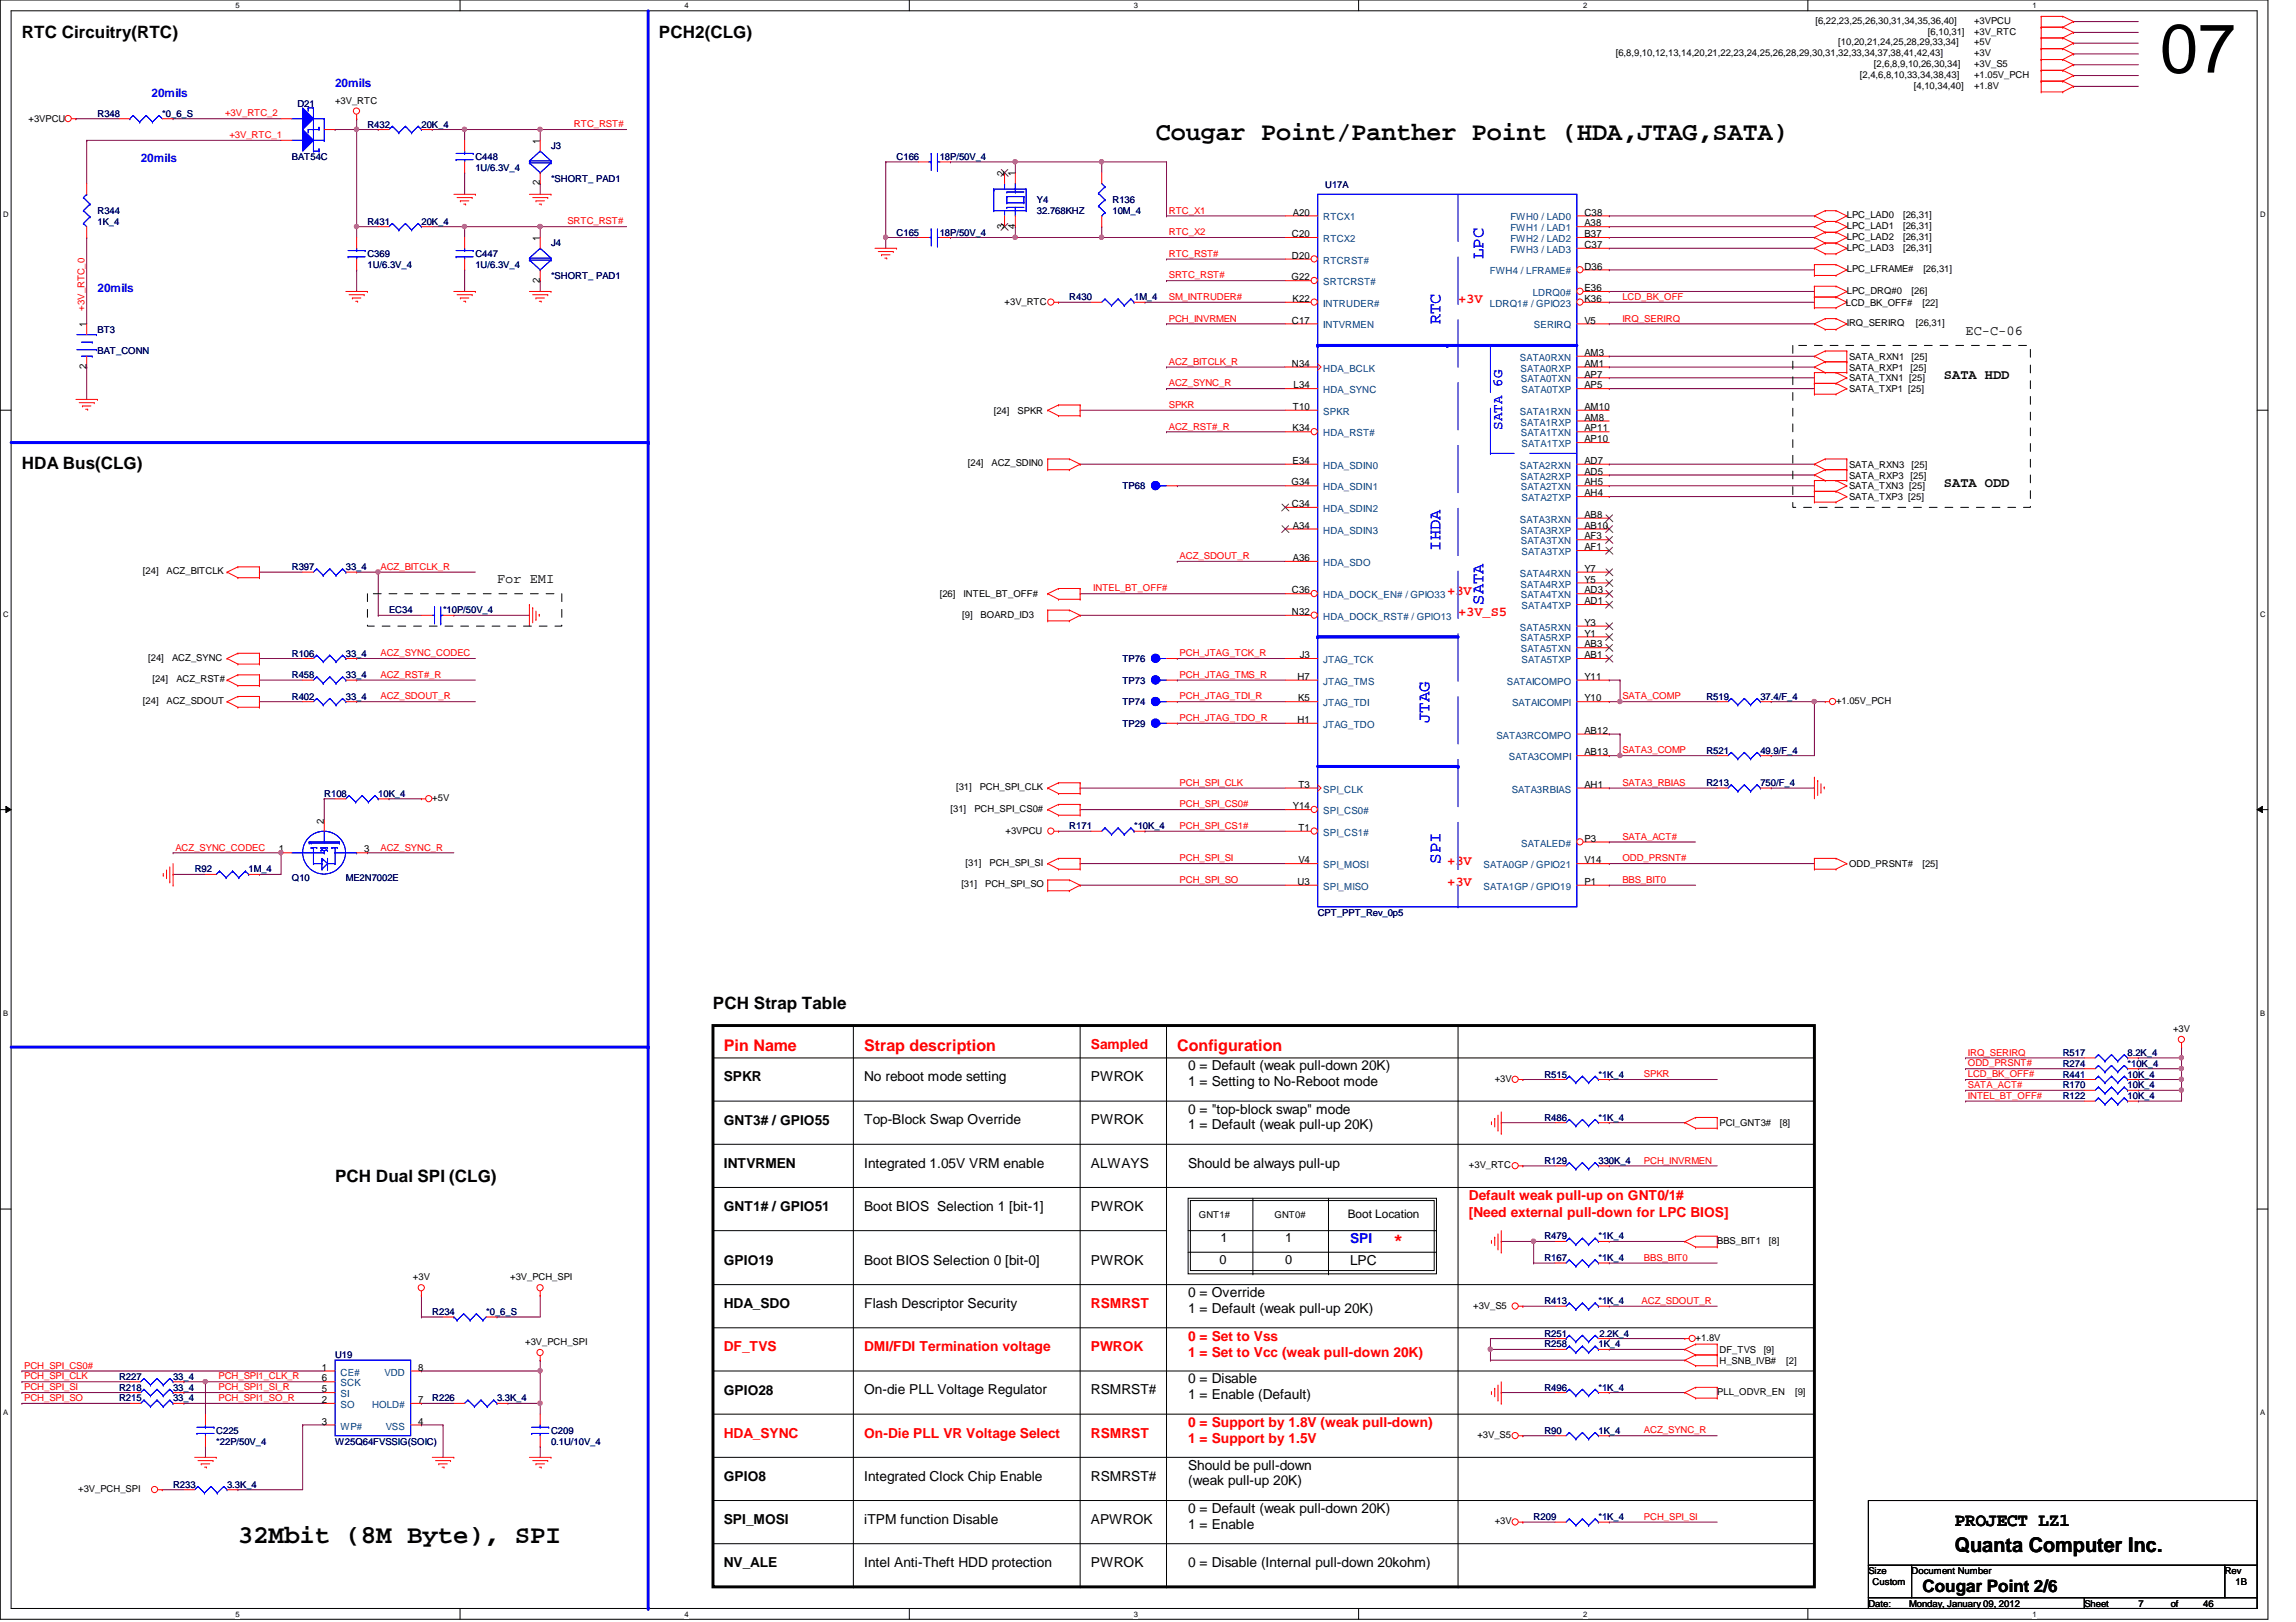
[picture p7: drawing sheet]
<svg xmlns="http://www.w3.org/2000/svg" width="297mm" height="210mm" viewBox="0 0 297 210" stroke-linecap="round" stroke-linejoin="round" font-family="sans-serif">
<defs><g id="words">
<text font-size="8.9" x="279.4" y="9.4">07</text>
<g font-size="3.3">
<text x="149.5" y="18.1">Cougar Point/Panther Point (HDA,JTAG,SATA)</text>
<text x="30.8" y="199.7">32Mbit (8M Byte), SPI</text>
</g>
<text font-size="2.6" x="252.9" y="200.8">Quanta Computer Inc.</text>
<text font-size="2.4" x="252.9" y="197.5">PROJECT LZ1</text>
<g font-size="2.2">
<text x="2.8" y="4.9">RTC Circuitry(RTC)</text>
<text x="85.3" y="4.9">PCH2(CLG)</text>
<text x="2.8" y="60.7">HDA Bus(CLG)</text>
<text x="92.2" y="130.6">PCH Strap Table</text>
<text x="43.3" y="153">PCH Dual SPI (CLG)</text>
<text x="248.7" y="206">Cougar Point 2/6</text>
</g>
<g font-size="2.2" fill="#00f">
<text x="191.9" y="33.5" transform="rotate(-90 191.9 33.5)">LPC</text>
<text x="186.3" y="41.9" transform="rotate(-90 186.3 41.9)">RTC</text>
<text x="186.3" y="71.2" transform="rotate(-90 186.3 71.2)">IHDA</text>
<text x="191.9" y="78.2" transform="rotate(-90 191.9 78.2)">SATA</text>
<text x="185" y="93.6" transform="rotate(-90 185 93.6)">JTAG</text>
<text x="186.3" y="111.8" transform="rotate(-90 186.3 111.8)">SPI</text>
</g>
<text font-size="2.2" fill="#f00" x="180.3" y="161.1">*</text>
<g font-size="2.1" fill="#f00">
<text x="93.6" y="136">Pin Name</text>
<text x="111.8" y="136">Strap description</text>
<text x="152.3" y="136">Configuration</text>
</g>
<g font-size="1.8" fill="#f00">
<text x="188.6" y="39.2">+3V</text>
<text x="187.2" y="77">+3V</text>
<text x="188.6" y="79.8">+3V_S5</text>
<text x="187.2" y="111.9">+3V</text>
<text x="187.2" y="114.7">+3V</text>
<text x="141.1" y="135.8">Sampled</text>
<text x="190" y="155.3">Default weak pull-up on GNT0/1#</text>
<text x="190" y="157.4">[Need external pull-down for LPC BIOS]</text>
<text x="141.1" y="169.3">RSMRST</text>
<text x="153.7" y="173.5">0 = Set to Vss</text>
<text x="93.6" y="174.9">DF_TVS</text>
<text x="111.8" y="174.9">DMI/FDI Termination voltage</text>
<text x="141.1" y="174.9">PWROK</text>
<text x="153.7" y="175.6">1 = Set to Vcc (weak pull-down 20K)</text>
<text x="153.7" y="184.7">0 = Support by 1.8V (weak pull-down)</text>
<text x="93.6" y="186.1">HDA_SYNC</text>
<text x="111.8" y="186.1">On-Die PLL VR Voltage Select</text>
<text x="141.1" y="186.1">RSMRST</text>
<text x="153.7" y="186.8">1 = Support by 1.5V</text>
</g>
<g font-size="1.8">
<text x="254.3" y="43.3">EC-C-06</text>
<text x="251.5" y="49">SATA HDD</text>
<text x="251.5" y="63">SATA ODD</text>
<text x="64.3" y="75.4">For EMI</text>
<text x="93.6" y="140">SPKR</text>
<text x="111.8" y="139.9">No reboot mode setting</text>
<text x="141.1" y="139.9">PWROK</text>
<text x="153.7" y="138.5">0 = Default (weak pull-down 20K)</text>
<text x="153.7" y="140.5">1 = Setting to No-Reboot mode</text>
<text x="93.6" y="145.5">GNT3# / GPIO55</text>
<text x="111.8" y="145.5">Top-Block Swap Override</text>
<text x="141.1" y="145.5">PWROK</text>
<text x="153.7" y="144.1">0 = &quot;top-block swap&quot; mode</text>
<text x="153.7" y="146.1">1 = Default (weak pull-up 20K)</text>
<text x="93.6" y="151.1">INTVRMEN</text>
<text x="111.8" y="151.1">Integrated 1.05V VRM enable</text>
<text x="141.1" y="151.1">ALWAYS</text>
<text x="153.7" y="151.1">Should be always pull-up</text>
<text x="93.6" y="156.7">GNT1# / GPIO51</text>
<text x="111.8" y="156.7">Boot BIOS Selection 1 [bit-1]</text>
<text x="141.1" y="156.7">PWROK</text>
<text x="93.6" y="163.7">GPIO19</text>
<text x="111.8" y="163.7">Boot BIOS Selection 0 [bit-0]</text>
<text x="141.1" y="163.7">PWROK</text>
<text x="153.7" y="167.9">0 = Override</text>
<text x="174.7" y="163.7">LPC</text>
<text x="93.6" y="169.3">HDA_SDO</text>
<text x="111.8" y="169.2">Flash Descriptor Security</text>
<text x="153.7" y="169.9">1 = Default (weak pull-up 20K)</text>
<text x="153.7" y="179">0 = Disable</text>
<text x="93.6" y="180.5">GPIO28</text>
<text x="111.8" y="180.4">On-die PLL Voltage Regulator</text>
<text x="141.1" y="180.4">RSMRST#</text>
<text x="153.7" y="181.1">1 = Enable (Default)</text>
<text x="93.6" y="191.6">GPIO8</text>
<text x="111.8" y="191.6">Integrated Clock Chip Enable</text>
<text x="141.1" y="191.6">RSMRST#</text>
<text x="153.7" y="190.2">Should be pull-down</text>
<text x="93.6" y="197.2">SPI_MOSI</text>
<text x="111.8" y="197.2">iTPM function Disable</text>
<text x="141.1" y="197.2">APWROK</text>
<text x="153.7" y="192.2">(weak pull-up 20K)</text>
<text x="153.7" y="195.8">0 = Default (weak pull-down 20K)</text>
<text x="153.7" y="197.8">1 = Enable</text>
<text x="93.6" y="202.8">NV_ALE</text>
<text x="111.8" y="202.8">Intel Anti-Theft HDD protection</text>
<text x="141.1" y="202.8">PWROK</text>
<text x="153.7" y="202.8">0 = Disable (Internal pull-down 20kohm)</text>
</g>
<g font-size="1.8" fill="#00f">
<text x="194.3" y="55.6" transform="rotate(-90 194.3 55.6)">SATA 6G</text>
<text x="174.7" y="160.9">SPI</text>
</g>
<g font-size="1.7">
<text x="157.9" y="160.7">1</text>
<text x="166.3" y="160.7">1</text>
<text x="157.8" y="163.5">0</text>
<text x="166.3" y="163.5">0</text>
</g>
<g font-size="1.5" fill="#00f">
<text x="43.3" y="11.2">20mils</text>
<text x="19.6" y="12.6">20mils</text>
<text x="18.2" y="21">20mils</text>
<text x="12.6" y="37.8">20mils</text>
</g>
<text font-size="1.5" x="174.4" y="157.6">Boot Location</text>
<g font-size="1.3">
<text x="69.8" y="18.6" transform="rotate(-90 69.8 18.6)">1</text>
<text x="129.9" y="22.8" transform="rotate(-90 129.9 22.8)">2</text>
<text x="131.3" y="22.8" transform="rotate(-90 131.3 22.8)">1</text>
<text x="69.8" y="24" transform="rotate(-90 69.8 24)">2</text>
<text x="129.9" y="29.6" transform="rotate(-90 129.9 29.6)">3</text>
<text x="131.3" y="29.6" transform="rotate(-90 131.3 29.6)">4</text>
<text x="167.3" y="27.9">A20</text>
<text x="205" y="27.9">C38</text>
<text x="205" y="29.3">A38</text>
<text x="69.8" y="31.2" transform="rotate(-90 69.8 31.2)">1</text>
<text x="167.1" y="30.7">C20</text>
<text x="167.1" y="33.5">D20</text>
<text x="205" y="30.7">B37</text>
<text x="205" y="32.1">C37</text>
<text x="205" y="34.9">D36</text>
<text x="69.8" y="36.6" transform="rotate(-90 69.8 36.6)">2</text>
<text x="167.1" y="36.3">G22</text>
<text x="167.1" y="41.9">C17</text>
<text x="167.2" y="39.1">K22</text>
<text x="205" y="41.9">V5</text>
<text x="205" y="37.7">E36</text>
<text x="205" y="39.1">K36</text>
<text x="11.2" y="47.8" transform="rotate(-90 11.2 47.8)">2</text>
<text x="11.2" y="42.3" transform="rotate(-90 11.2 42.3)">1</text>
<text x="167.1" y="47.5">N34</text>
<text x="205" y="46.1">AM3</text>
<text x="205" y="47.5">AM1</text>
<text x="167.3" y="53">T10</text>
<text x="167.3" y="50.2">L34</text>
<text x="205" y="50.2">AP5</text>
<text x="205" y="53">AM10</text>
<text x="205" y="48.9">AP7</text>
<text x="167.2" y="55.8">K34</text>
<text x="205" y="57.2">AP10</text>
<text x="205" y="55.8">AP11</text>
<text x="205" y="54.4">AM8</text>
<text x="167.1" y="62.8">G34</text>
<text x="167.1" y="65.6">C34</text>
<text x="167.2" y="60">E34</text>
<text x="205" y="64.2">AH4</text>
<text x="205" y="60">AD7</text>
<text x="205" y="62.8">AH5</text>
<text x="205" y="61.4">AD5</text>
<text x="167.3" y="68.4">A34</text>
<text x="205" y="71.2">AF1</text>
<text x="205" y="67">AB8</text>
<text x="205" y="69.8">AF3</text>
<text x="205" y="68.4">AB10</text>
<text x="167.1" y="76.8">C36</text>
<text x="167.3" y="72.6">A36</text>
<text x="205" y="74">Y7</text>
<text x="205" y="76.8">AD3</text>
<text x="205" y="75.4">Y5</text>
<text x="167.1" y="79.6">N32</text>
<text x="205" y="78.2">AD1</text>
<text x="205" y="81">Y3</text>
<text x="205" y="83.8">AB3</text>
<text x="205" y="82.4">Y1</text>
<text x="167.8" y="88">H7</text>
<text x="168.1" y="85.2">J3</text>
<text x="205" y="85.2">AB1</text>
<text x="205" y="88">Y11</text>
<text x="167.8" y="93.6">H1</text>
<text x="167.9" y="90.8">K5</text>
<text x="205" y="95">AB12</text>
<text x="205" y="90.8">Y10</text>
<text x="168" y="101.9">T3</text>
<text x="205" y="101.9">AH1</text>
<text x="205" y="97.7">AB13</text>
<text x="41.9" y="106.6" transform="rotate(-90 41.9 106.6)">2</text>
<text x="167.3" y="104.7">Y14</text>
<text x="168" y="107.5">T1</text>
<text x="36.1" y="110.3">1</text>
<text x="47.1" y="110.3">3</text>
<text x="168" y="111.7">V4</text>
<text x="205" y="108.9">P3</text>
<text x="205" y="111.7">V14</text>
<text x="167.8" y="114.5">U3</text>
<text x="205" y="114.5">P1</text>
<text x="41.7" y="177.4">1</text>
<text x="41.7" y="178.8">6</text>
<text x="54.1" y="177.4">8</text>
<text x="41.7" y="180.2">5</text>
<text x="41.7" y="181.6">2</text>
<text x="41.7" y="184.4">3</text>
<text x="54.1" y="184.4">4</text>
<text x="54.1" y="181.6">7</text>
</g>
<g font-size="1.3" fill="#004080">
<text x="171.2" y="28.5">RTCX1</text>
<text x="195.4" y="28.5">FWH0 / LAD0</text>
<text x="195.4" y="29.9">FWH1 / LAD1</text>
<text x="171.2" y="31.3">RTCX2</text>
<text x="171.2" y="34.1">RTCRST#</text>
<text x="192.7" y="35.5">FWH4 / LFRAME#</text>
<text x="195.4" y="31.3">FWH2 / LAD2</text>
<text x="195.4" y="32.7">FWH3 / LAD3</text>
<text x="171.2" y="39.7">INTRUDER#</text>
<text x="171.2" y="36.9">SRTCRST#</text>
<text x="192.7" y="39.7">LDRQ1# / GPIO23</text>
<text x="198.3" y="38.3">LDRQ0#</text>
<text x="171.2" y="42.5">INTVRMEN</text>
<text x="196.6" y="46.7">SATA0RXN</text>
<text x="198.5" y="42.5">SERIRQ</text>
<text x="171.2" y="48.1">HDA_BCLK</text>
<text x="171.2" y="50.9">HDA_SYNC</text>
<text x="171.2" y="53.7">SPKR</text>
<text x="196.6" y="53.7">SATA1RXN</text>
<text x="196.7" y="48.1">SATA0RXP</text>
<text x="196.8" y="49.5">SATA0TXN</text>
<text x="196.8" y="50.9">SATA0TXP</text>
<text x="171.2" y="56.5">HDA_RST#</text>
<text x="196.7" y="55.1">SATA1RXP</text>
<text x="196.8" y="56.5">SATA1TXN</text>
<text x="196.8" y="57.9">SATA1TXP</text>
<text x="171.2" y="60.7">HDA_SDIN0</text>
<text x="171.2" y="63.5">HDA_SDIN1</text>
<text x="196.6" y="60.7">SATA2RXN</text>
<text x="196.7" y="62.1">SATA2RXP</text>
<text x="196.8" y="63.5">SATA2TXN</text>
<text x="196.8" y="64.9">SATA2TXP</text>
<text x="171.2" y="66.3">HDA_SDIN2</text>
<text x="171.2" y="69">HDA_SDIN3</text>
<text x="196.6" y="67.6">SATA3RXN</text>
<text x="196.7" y="69">SATA3RXP</text>
<text x="196.8" y="70.4">SATA3TXN</text>
<text x="196.8" y="71.8">SATA3TXP</text>
<text x="171.2" y="73.2">HDA_SDO</text>
<text x="171.2" y="77.4">HDA_DOCK_EN# / GPIO33</text>
<text x="196.6" y="74.6">SATA4RXN</text>
<text x="196.7" y="76">SATA4RXP</text>
<text x="196.8" y="77.4">SATA4TXN</text>
<text x="171.2" y="80.2">HDA_DOCK_RST# / GPIO13</text>
<text x="196.6" y="81.6">SATA5RXN</text>
<text x="196.7" y="83">SATA5RXP</text>
<text x="196.8" y="78.8">SATA4TXP</text>
<text x="171.2" y="85.8">JTAG_TCK</text>
<text x="171.2" y="88.6">JTAG_TMS</text>
<text x="194.9" y="88.6">SATAICOMPO</text>
<text x="196.8" y="84.4">SATA5TXN</text>
<text x="196.8" y="85.8">SATA5TXP</text>
<text x="171.2" y="91.4">JTAG_TDI</text>
<text x="171.2" y="94.2">JTAG_TDO</text>
<text x="193.6" y="95.6">SATA3RCOMPO</text>
<text x="195.6" y="91.4">SATAICOMPI</text>
<text x="195.2" y="98.4">SATA3COMPI</text>
<text x="171.2" y="102.6">SPI_CLK</text>
<text x="171.2" y="105.4">SPI_CS0#</text>
<text x="195.6" y="102.6">SATA3RBIAS</text>
<text x="171.2" y="108.2">SPI_CS1#</text>
<text x="171.2" y="112.4">SPI_MOSI</text>
<text x="191.9" y="112.4">SATA0GP / GPIO21</text>
<text x="196.8" y="109.6">SATALED#</text>
<text x="171.2" y="115.1">SPI_MISO</text>
<text x="191.9" y="115.1">SATA1GP / GPIO19</text>
<text x="44.1" y="178">CE#</text>
<text x="44.1" y="179.4">SCK</text>
<text x="49.7" y="178">VDD</text>
<text x="44.1" y="180.8">SI</text>
<text x="44.1" y="182.2">SO</text>
<text x="44.1" y="185">WP#</text>
<text x="48.1" y="182.2">HOLD#</text>
<text x="49.9" y="185">VSS</text>
</g>
<g font-size="1.2">
<text x="234.9" y="3.1">[6,22,23,25,26,30,31,34,35,36,40]</text>
<text x="237.8" y="5.9">[10,20,21,24,25,28,29,33,34]</text>
<text x="249.4" y="4.5">[6,10,31]</text>
<text x="255.4" y="3.1">+3VPCU</text>
<text x="255.4" y="4.5">+3V_RTC</text>
<text x="255.4" y="5.9">+5V</text>
<text x="209" y="7.3">[6,8,9,10,12,13,14,20,21,22,23,24,25,26,28,29,30,31,32,33,34,37,38,41,42,43]</text>
<text x="240.6" y="10.1">[2,4,6,8,10,33,34,38,43]</text>
<text x="242.4" y="8.7">[2,6,8,9,10,26,30,34]</text>
<text x="247.6" y="11.5">[4,10,34,40]</text>
<text x="255.4" y="7.3">+3V</text>
<text x="255.4" y="8.7">+3V_S5</text>
<text x="255.4" y="10.1">+1.05V_PCH</text>
<text x="255.4" y="11.5">+1.8V</text>
<text x="3.7" y="15.8">+3VPCU</text>
<text x="43.3" y="13.4">+3V_RTC</text>
<text x="238.9" y="29.6">LPC_LAD1</text>
<text x="238.9" y="28.2">LPC_LAD0</text>
<text x="246.2" y="29.6">[26,31]</text>
<text x="246.2" y="28.2">[26,31]</text>
<text x="238.9" y="31">LPC_LAD2</text>
<text x="238.9" y="32.4">LPC_LAD3</text>
<text x="238.9" y="35.2">LPC_LFRAME#</text>
<text x="246.2" y="31">[26,31]</text>
<text x="246.2" y="32.4">[26,31]</text>
<text x="248.8" y="35.2">[26,31]</text>
<text x="130" y="39.4">+3V_RTC</text>
<text x="238.8" y="39.6">LCD_BK_OFF#</text>
<text x="238.9" y="38">LPC_DRQ#0</text>
<text x="247.3" y="38">[26]</text>
<text x="248.7" y="39.6">[22]</text>
<text x="238.9" y="42.2">IRQ_SERIRQ</text>
<text x="239.2" y="48">SATA_RXP1</text>
<text x="239.2" y="46.6">SATA_RXN1</text>
<text x="247.2" y="48">[25]</text>
<text x="247.3" y="46.6">[25]</text>
<text x="247.9" y="42.2">[26,31]</text>
<text x="128.6" y="53.6">[24]</text>
<text x="131.7" y="53.6">SPKR</text>
<text x="239.2" y="50.8">SATA_TXP1 [25]</text>
<text x="239.2" y="49.4">SATA_TXN1 [25]</text>
<text x="125.2" y="60.4">[24]</text>
<text x="128.3" y="60.4">ACZ_SDIN0</text>
<text x="239.2" y="61.9">SATA_RXP3</text>
<text x="239.2" y="60.5">SATA_RXN3</text>
<text x="239.2" y="64.7">SATA_TXP3 [25]</text>
<text x="239.2" y="63.3">SATA_TXN3 [25]</text>
<text x="247.2" y="61.9">[25]</text>
<text x="247.3" y="60.5">[25]</text>
<text x="18.5" y="74.3">[24]</text>
<text x="21.5" y="74.3">ACZ_BITCLK</text>
<text x="121.6" y="77.3">[26]</text>
<text x="124.7" y="77.3">INTEL_BT_OFF#</text>
<text x="124.5" y="79.9">[9]</text>
<text x="126.9" y="79.9">BOARD_ID3</text>
<text x="19.2" y="85.5">[24]</text>
<text x="19.7" y="88.3">[24]</text>
<text x="22.3" y="85.5">ACZ_SYNC</text>
<text x="22.8" y="88.3">ACZ_RST#</text>
<text x="18.5" y="91.1">[24]</text>
<text x="21.5" y="91.1">ACZ_SDOUT</text>
<text x="237.5" y="91.1">+1.05V_PCH</text>
<text x="55.9" y="103.7">+5V</text>
<text x="123" y="105.1">[31]</text>
<text x="123.7" y="102.3">[31]</text>
<text x="126.1" y="105.1">PCH_SPI_CS0#</text>
<text x="126.7" y="102.3">PCH_SPI_CLK</text>
<text x="130.1" y="107.9">+3VPCU</text>
<text x="124.9" y="112.1">[31]</text>
<text x="128" y="112.1">PCH_SPI_SI</text>
<text x="239.2" y="112.2">ODD_PRSNT#</text>
<text x="248.7" y="112.2">[25]</text>
<text x="124.4" y="114.9">[31]</text>
<text x="127.5" y="114.9">PCH_SPI_SO</text>
<text x="281.1" y="133.6">+3V</text>
<text x="193.4" y="140">+3V</text>
<text x="222.5" y="145.8">PCI_GNT3#</text>
<text x="230.2" y="145.8">[8]</text>
<text x="190" y="151.2">+3V_RTC</text>
<text x="155.1" y="157.6">GNT1#</text>
<text x="164.9" y="157.6">GNT0#</text>
<text x="222.2" y="161">BBS_BIT1</text>
<text x="228.9" y="161">[8]</text>
<text x="53.4" y="165.7">+3V</text>
<text x="66" y="165.7">+3V_PCH_SPI</text>
<text x="190.6" y="169.3">+3V_S5</text>
<text x="219.4" y="173.5">+1.8V</text>
<text x="67.9" y="174.1">+3V_PCH_SPI</text>
<text x="222.5" y="175.1">DF_TVS</text>
<text x="222.5" y="176.5">H_SNB_IVB#</text>
<text x="228.2" y="175.1">[9]</text>
<text x="231.1" y="176.5">[2]</text>
<text x="222.2" y="180.5">PLL_ODVR_EN</text>
<text x="232.2" y="180.5">[9]</text>
<text x="191.1" y="186.1">+3V_S5</text>
<text x="10.1" y="193.1">+3V_PCH_SPI</text>
<text x="193.4" y="197.3">+3V</text>
<text x="241.7" y="203.7">Size</text>
<text x="247.3" y="203.7">Document Number</text>
<text x="287.8" y="203.7">Rev</text>
<text x="241.7" y="207.9">Date:</text>
<text x="242.3" y="205.1">Custom</text>
<text x="247" y="207.9">Monday, January 09, 2012</text>
<text x="269.7" y="207.9">Sheet</text>
<text x="276.6" y="207.9">7</text>
<text x="280.8" y="207.9">of</text>
<text x="285" y="207.9">46</text>
<text x="289.2" y="205.1">1B</text>
</g>
<g font-size="1.2" fill="#000080">
<text x="12.6" y="15.1">R348</text>
<text x="21" y="15.1">*0_6_S</text>
<text x="38.5" y="13.8">D21</text>
<text x="47.5" y="16.5">R432</text>
<text x="54.5" y="16.5">20K_4</text>
<text x="37.8" y="20.7">BAT54C</text>
<text x="61.5" y="20.7">C448</text>
<text x="61.5" y="22.1">1U/6.3V_4</text>
<text x="71.3" y="19.3">J3</text>
<text x="71.3" y="23.5">*SHORT_ PAD1</text>
<text x="116" y="20.7">C166</text>
<text x="121.6" y="20.7">18P/50V_4</text>
<text x="12.6" y="27.7">R344</text>
<text x="12.6" y="29.1">1K_4</text>
<text x="47.5" y="29.1">R431</text>
<text x="54.5" y="29.1">20K_4</text>
<text x="134.2" y="26.3">Y4</text>
<text x="134.2" y="27.7">32.768KHZ</text>
<text x="143.9" y="26.3">R136</text>
<text x="143.9" y="27.7">10M_4</text>
<text x="171.4" y="24.3">U17A</text>
<text x="47.5" y="33.3">C369</text>
<text x="47.5" y="34.7">1U/6.3V_4</text>
<text x="61.5" y="33.3">C447</text>
<text x="61.5" y="34.7">1U/6.3V_4</text>
<text x="71.3" y="31.9">J4</text>
<text x="116" y="30.5">C165</text>
<text x="121.6" y="30.5">18P/50V_4</text>
<text x="71.3" y="36.1">*SHORT_ PAD1</text>
<text x="138.3" y="38.9">R430</text>
<text x="146.7" y="38.9">1M_4</text>
<text x="12.6" y="43.1">BT3</text>
<text x="12.6" y="45.8">BAT_CONN</text>
<text x="145.2" y="63.3">TP68</text>
<text x="37.8" y="73.8">R397</text>
<text x="44.7" y="73.8">33_4</text>
<text x="50.3" y="79.4">EC34</text>
<text x="57.3" y="79.4">*10P/50V_4</text>
<text x="37.8" y="87.8">R458</text>
<text x="37.8" y="85">R106</text>
<text x="44.7" y="87.8">33_4</text>
<text x="44.7" y="85">33_4</text>
<text x="145.2" y="85.7">TP76</text>
<text x="145.2" y="88.5">TP73</text>
<text x="37.8" y="90.6">R402</text>
<text x="44.7" y="90.6">33_4</text>
<text x="145.2" y="94.1">TP29</text>
<text x="145.2" y="91.3">TP74</text>
<text x="220.8" y="90.6">R519</text>
<text x="227.8" y="90.6">37.4/F_4</text>
<text x="220.8" y="97.5">R521</text>
<text x="220.8" y="101.7">R213</text>
<text x="227.8" y="97.5">49.9/F_4</text>
<text x="227.8" y="101.7">750/F_4</text>
<text x="41.9" y="103.1">R108</text>
<text x="48.9" y="103.1">10K_4</text>
<text x="138.3" y="107.3">R171</text>
<text x="146.7" y="107.3">*10K_4</text>
<text x="25.2" y="112.9">R92</text>
<text x="32.2" y="112.9">1M_4</text>
<text x="37.8" y="114">Q10</text>
<text x="44.7" y="114">ME2N7002E</text>
<text x="170.5" y="118.5">CPT_PPT_Rev_0p5</text>
<text x="266.9" y="136.7">R517</text>
<text x="275.2" y="136.7">8.2K_4</text>
<text x="199.8" y="139.4">R515</text>
<text x="206.8" y="139.4">*1K_4</text>
<text x="266.9" y="140.8">R170</text>
<text x="266.9" y="139.4">R441</text>
<text x="266.9" y="142.2">R122</text>
<text x="266.9" y="138">R274</text>
<text x="275.2" y="140.8">10K_4</text>
<text x="275.2" y="139.4">10K_4</text>
<text x="275.2" y="142.2">10K_4</text>
<text x="275.2" y="138">*10K_4</text>
<text x="199.8" y="145">R486</text>
<text x="206.8" y="145">*1K_4</text>
<text x="199.8" y="150.6">R129</text>
<text x="206.8" y="150.6">330K_4</text>
<text x="199.8" y="160.4">R479</text>
<text x="206.8" y="160.4">*1K_4</text>
<text x="199.8" y="163.2">R167</text>
<text x="206.8" y="163.2">*1K_4</text>
<text x="55.9" y="170.2">R234</text>
<text x="62.9" y="170.2">*0_6_S</text>
<text x="199.8" y="173">R251</text>
<text x="199.8" y="168.8">R413</text>
<text x="206.8" y="168.8">*1K_4</text>
<text x="206.9" y="173">2.2K_4</text>
<text x="15.4" y="178.6">R227</text>
<text x="15.4" y="180">R218</text>
<text x="22.4" y="178.6">33_4</text>
<text x="22.4" y="180">33_4</text>
<text x="43.3" y="175.8">U19</text>
<text x="199.8" y="174.4">R258</text>
<text x="199.8" y="180">R496</text>
<text x="206.8" y="174.4">1K_4</text>
<text x="206.8" y="180">*1K_4</text>
<text x="15.4" y="181.4">R215</text>
<text x="22.4" y="181.4">33_4</text>
<text x="28" y="185.5">C225</text>
<text x="55.9" y="181.4">R226</text>
<text x="64.3" y="181.4">3.3K_4</text>
<text x="71.3" y="185.5">C209</text>
<text x="199.8" y="185.5">R90</text>
<text x="206.8" y="185.5">1K_4</text>
<text x="28" y="186.9">*22P/50V_4</text>
<text x="43.3" y="186.9">W25Q64FVSSIG(SOIC)</text>
<text x="71.3" y="186.9">0.1U/10V_4</text>
<text x="22.4" y="192.5">R233</text>
<text x="29.4" y="192.5">3.3K_4</text>
<text x="198.4" y="196.7">R209</text>
<text x="206.8" y="196.7">*1K_4</text>
</g>
<g font-size="1.2" fill="#f00">
<text x="29.1" y="15.1">+3V_RTC_2</text>
<text x="29.7" y="17.9">+3V_RTC_1</text>
<text x="74.2" y="16.5">RTC_RST#</text>
<text x="73.4" y="29">SRTC_RST#</text>
<text x="151.2" y="27.6">RTC_X1</text>
<text x="151.2" y="33.2">RTC_RST#</text>
<text x="151.2" y="30.4">RTC_X2</text>
<text x="10.9" y="40.2" transform="rotate(-90 10.9 40.2)">+3V_RTC_0</text>
<text x="151.2" y="38.8">SM_INTRUDER#</text>
<text x="151.2" y="41.6">PCH_INVRMEN</text>
<text x="151.2" y="36">SRTC_RST#</text>
<text x="209.9" y="38.8">LCD_BK_OFF</text>
<text x="209.9" y="41.6">IRQ_SERIRQ</text>
<text x="151.2" y="47.2">ACZ_BITCLK_R</text>
<text x="151.2" y="50">ACZ_SYNC_R</text>
<text x="151.2" y="52.8">SPKR</text>
<text x="151.2" y="55.6">ACZ_RST#_R</text>
<text x="49.2" y="73.7">ACZ_BITCLK_R</text>
<text x="141.4" y="76.5">INTEL_BT_OFF#</text>
<text x="152.6" y="72.3">ACZ_SDOUT_R</text>
<text x="49.2" y="84.9">ACZ_SYNC_CODEC</text>
<text x="49.2" y="87.7">ACZ_RST#_R</text>
<text x="152.6" y="87.7">PCH_JTAG_TMS_R</text>
<text x="152.6" y="84.9">PCH_JTAG_TCK_R</text>
<text x="49.2" y="90.5">ACZ_SDOUT_R</text>
<text x="152.6" y="93.3">PCH_JTAG_TDO_R</text>
<text x="152.6" y="90.5">PCH_JTAG_TDI_R</text>
<text x="209.9" y="90.5">SATA_COMP</text>
<text x="152.6" y="101.7">PCH_SPI_CLK</text>
<text x="209.9" y="97.5">SATA3_COMP</text>
<text x="209.9" y="101.7">SATA3_RBIAS</text>
<text x="152.6" y="104.5">PCH_SPI_CS0#</text>
<text x="152.6" y="107.3">PCH_SPI_CS1#</text>
<text x="22.7" y="110.1">ACZ_SYNC_CODEC</text>
<text x="49.2" y="110.1">ACZ_SYNC_R</text>
<text x="152.6" y="111.5">PCH_SPI_SI</text>
<text x="209.9" y="108.7">SATA_ACT#</text>
<text x="209.9" y="111.5">ODD_PRSNT#</text>
<text x="152.6" y="114.3">PCH_SPI_SO</text>
<text x="209.9" y="114.3">BBS_BIT0</text>
<text x="254.6" y="136.6">IRQ_SERIRQ</text>
<text x="212.7" y="139.4">SPKR</text>
<text x="254.6" y="139.4">LCD_BK_OFF#</text>
<text x="254.6" y="140.8">SATA_ACT#</text>
<text x="254.6" y="142.2">INTEL_BT_OFF#</text>
<text x="254.6" y="138">ODD_PRSNT#</text>
<text x="212.7" y="150.6">PCH_INVRMEN</text>
<text x="212.7" y="163.2">BBS_BIT0</text>
<text x="212.4" y="168.7">ACZ_SDOUT_R</text>
<text x="3.1" y="179.9">PCH_SPI_SI</text>
<text x="3.1" y="177.1">PCH_SPI_CS0#</text>
<text x="3.1" y="178.5">PCH_SPI_CLK</text>
<text x="28.3" y="178.5">PCH_SPI1_CLK_R</text>
<text x="28.3" y="179.9">PCH_SPI1_SI_R</text>
<text x="3.1" y="181.3">PCH_SPI_SO</text>
<text x="28.3" y="181.3">PCH_SPI1_SO_R</text>
<text x="212.7" y="185.5">ACZ_SYNC_R</text>
<text x="212.7" y="196.7">PCH_SPI_SI</text>
</g>
<g font-size="1">
<text x="30.5" y="1.1">5</text>
<text x="88.6" y="1.1">4</text>
<text x="146.7" y="1.1">3</text>
<text x="204.8" y="1.1">2</text>
<text x="262.9" y="1.1">1</text>
<text x=".4" y="28.1">D</text>
<text x="292.4" y="28.1">D</text>
<text x=".4" y="79.8">C</text>
<text x="292.4" y="79.8">C</text>
<text x=".4" y="131.5">B</text>
<text x="292.4" y="131.5">B</text>
<text x=".4" y="183.2">A</text>
<text x="292.4" y="183.2">A</text>
<text x="30.5" y="209.2">5</text>
<text x="88.6" y="209.2">4</text>
<text x="146.7" y="209.2">3</text>
<text x="204.8" y="209.2">2</text>
<text x="262.9" y="209.2">1</text>
</g>
</g></defs>
<path d="M0 0h293.4v209.5h-293.4zM1.4 1.4h290.6v206.8h-290.6z" fill="none" stroke="#000" stroke-width=".13"/>
<g fill="#fff">
<path d="M30.5 .2h.5v1.1h-.5z"/>
<path d="M30.5 208.3h.5v1.1h-.5z"/>
</g>
<path d="M59.5 0v1.4M59.5 208.2v1.3" fill="none" stroke="#000" stroke-width=".13"/>
<g fill="#fff">
<path d="M88.6 .2h.5v1.1h-.5z"/>
<path d="M88.6 208.3h.5v1.1h-.5z"/>
</g>
<path d="M117.6 0v1.4M117.6 208.2v1.3" fill="none" stroke="#000" stroke-width=".13"/>
<g fill="#fff">
<path d="M146.7 .2h.5v1.1h-.5z"/>
<path d="M146.7 208.3h.5v1.1h-.5z"/>
</g>
<path d="M175.8 0v1.4M175.8 208.2v1.3" fill="none" stroke="#000" stroke-width=".13"/>
<g fill="#fff">
<path d="M204.8 .2h.6v1.1h-.6z"/>
<path d="M204.8 208.3h.6v1.1h-.6z"/>
</g>
<path d="M233.9 0v1.4M233.9 208.2v1.3" fill="none" stroke="#000" stroke-width=".13"/>
<g fill="#fff">
<path d="M262.9 .2h.6v1.1h-.6z"/>
<path d="M262.9 208.3h.6v1.1h-.6z"/>
<path d="M.4 27.2h.7v1.1h-.7z"/>
<path d="M292.4 27.2h.7v1.1h-.7z"/>
<path d="M.4 78.9h.7v1.1h-.7z"/>
<path d="M292.4 78.9h.7v1.1h-.7z"/>
</g>
<path d="M0 53.1h1.4M292 53.1h1.4" fill="none" stroke="#000" stroke-width=".13"/>
<g fill="#fff">
<path d="M.4 130.6h.7v1.1h-.7z"/>
<path d="M292.4 130.6h.6v1.1h-.6z"/>
</g>
<path d="M0 104.8h1.4M.8 104.4l.6 .4-.6 .4zM292 104.8l.7-.4v.8zM292 104.8h1.4" fill="none" stroke="#000" stroke-width=".13"/>
<path d="M.8 104.4l.6 .4-.6 .4zM292 104.8l.7-.4v.8z" fill="#000"/>
<g fill="#fff">
<path d="M.4 182.3h.7v1.1h-.7z"/>
<path d="M292.4 182.3h.6v1.1h-.6z"/>
</g>
<path d="M0 156.5h1.4M292 156.5h1.4" fill="none" stroke="#000" stroke-width=".13"/>
<g fill="none" stroke="#800040" stroke-width=".13">
<path d="M136.9 39.1h.1M136.9 39.1h4.2M148.1 39.1h.1M148.1 39.1h18.2M150.9 33.5h.1M150.9 33.5h15.4M208.2 27.9h.1M208.2 29.3h.1M208.2 30.7h.1M208.2 32.1h.1M208.2 34.9h.1M208.2 27.9h26.5"/>
<path d="M208.2 29.3h26.5M208.2 30.7h26.5M208.2 32.1h26.5M208.2 34.9h26.5M150.9 47.5h.1M150.9 47.5h15.4M208.2 41.9h.1M208.2 41.9h26.5M208.2 88h.1M208.2 88h1.4M209.6 88h.1M209.6 88v2.8"/>
<path d="M234.7 90.8h.1M234.7 90.8h1.4M139.7 104.8h.1M139.7 104.8h26.6M197 139.7h.1M197 139.7h4.2M208.2 139.7h.1M208.2 139.7h14"/>
</g>
<circle cx="234.7" cy="90.8" r=".29" fill="#f0f"/>
<circle cx="234.7" cy="90.8" r=".29" fill="none" stroke="#f0f" stroke-width=".13"/>
<path d="M208.2 90.8h.1M208.2 90.8h14M209.6 90.8h.1" fill="none" stroke="#800040" stroke-width=".13"/>
<circle cx="209.6" cy="90.8" r=".29" fill="#f0f"/>
<circle cx="209.6" cy="90.8" r=".29" fill="none" stroke="#f0f" stroke-width=".13"/>
<path d="M208.2 97.8h.1M208.2 95h.1M208.2 97.8h14M208.2 95h1.4M209.6 95h.1M209.6 97.8h.1M209.6 95v2.8M229.1 97.8h.1M229.1 97.8h5.6" fill="none" stroke="#800040" stroke-width=".13"/>
<circle cx="209.6" cy="97.8" r=".29" fill="#f0f"/>
<circle cx="209.6" cy="97.8" r=".29" fill="none" stroke="#f0f" stroke-width=".13"/>
<g fill="none" stroke="#800040" stroke-width=".13">
<path d="M229.1 90.8h.1M229.1 90.8h5.6M234.7 90.8h.1M234.7 90.8v7M208.2 102h.1M208.2 109h.1M208.2 114.6h.1M208.2 102h14M208.2 109h11.2M208.2 114.6h11.2M229.1 102h.1M229.1 102h5.6"/>
<path d="M254.3 138.3h.1M254.3 136.9h.1M254.3 138.3h15.4M254.3 136.9h15.4M276.6 138.3h.1M276.6 136.9h.1M276.6 138.3h5.6M276.6 136.9h5.6"/>
</g>
<circle cx="282.2" cy="136.9" r=".29" fill="#f0f"/>
<circle cx="282.2" cy="136.9" r=".29" fill="none" stroke="#f0f" stroke-width=".13"/>
<path d="M282.2 138.3h.1M282.2 138.3v1.4" fill="none" stroke="#800040" stroke-width=".13"/>
<circle cx="282.2" cy="138.3" r=".29" fill="#f0f"/>
<circle cx="282.2" cy="138.3" r=".29" fill="none" stroke="#f0f" stroke-width=".13"/>
<g fill="none" stroke="#800040" stroke-width=".13">
<path d="M123 30.7h.1M131.4 29.3h.1M131.4 29.3v1.4h-8.4M150.9 36.3h.1M150.9 36.3h15.4M139.7 53.1h.1M139.7 53.1h26.6M150.9 50.3h.1M150.9 55.9h.1M150.9 41.9h.1M150.9 50.3h15.4M150.9 55.9h15.4"/>
<path d="M150.9 41.9h15.4M139.7 60.1h.1M139.7 60.1h26.6M152.3 72.6h.1M152.3 62.9h.1M152.3 72.6h14M152.3 62.9h14M136.9 107.6h.1M136.9 107.6h4.2M139.7 102h.1M139.7 111.8h.1M139.7 114.6h.1"/>
<path d="M139.7 102h26.6M139.7 111.8h26.6M139.7 114.6h26.6M148.1 107.6h.1M148.1 107.6h18.2"/>
</g>
<circle cx="131.3" cy="30.7" r=".29" fill="#f0f"/>
<circle cx="131.3" cy="30.7" r=".29" fill="none" stroke="#f0f" stroke-width=".13"/>
<path d="M142.5 30.7h.1M142.5 30.7h23.8M150.9 27.9h.1M150.9 21h.1M150.9 27.9h15.4M150.9 21v6.9" fill="none" stroke="#800040" stroke-width=".13"/>
<circle cx="142.5" cy="30.7" r=".29" fill="#f0f"/>
<circle cx="142.5" cy="30.7" r=".29" fill="none" stroke="#f0f" stroke-width=".13"/>
<path d="M142.5 21h.1M142.5 21h8.4" fill="none" stroke="#800040" stroke-width=".13"/>
<circle cx="142.5" cy="20.9" r=".29" fill="#f0f"/>
<circle cx="142.5" cy="20.9" r=".29" fill="none" stroke="#f0f" stroke-width=".13"/>
<path d="M114.6 21h.1M114.6 30.7h.1M114.6 21h4.2M114.6 30.7v1.4" fill="none" stroke="#800040" stroke-width=".13"/>
<circle cx="114.6" cy="30.7" r=".29" fill="#f0f"/>
<circle cx="114.6" cy="30.7" r=".29" fill="none" stroke="#f0f" stroke-width=".13"/>
<path d="M131.4 21h.1M131.4 21h11.1M131.4 21v1.4M142.5 21h.1M142.5 21v1.4" fill="none" stroke="#800040" stroke-width=".13"/>
<circle cx="131.3" cy="20.9" r=".29" fill="#f0f"/>
<circle cx="131.3" cy="20.9" r=".29" fill="none" stroke="#f0f" stroke-width=".13"/>
<g fill="none" stroke="#800040" stroke-width=".13">
<path d="M9.8 15.4h.1M9.8 15.4h5.6M22.4 15.4h.1M22.4 15.4h14M46.1 16.8h.1M46.1 16.8v12.5M46.1 34.9h.1M46.1 29.3h.1M46.1 29.3h2.8M46.1 34.9v2.8M55.9 29.3h4.2M60.1 29.3h.1"/>
<path d="M69.9 29.3h.1M69.9 29.3h11.2M114.6 30.7h.1M114.6 21h.1M114.6 30.7h4.2M114.6 21v9.7M123 21h.1M123 21h8.4M131.4 30.7h.1M142.5 29.3h.1M142.5 29.3v1.4h-11.1M208.2 111.8h.1"/>
<path d="M208.2 111.8h26.5M194.2 145.3h.1M194.2 145.3h7M197 150.9h.1M197 150.9h4.2M208.2 145.3h.1M208.2 150.9h.1M208.2 145.3h9.8M208.2 150.9h14"/>
</g>
<circle cx="69.9" cy="29.3" r=".29" fill="#f0f"/>
<circle cx="69.9" cy="29.3" r=".29" fill="none" stroke="#f0f" stroke-width=".13"/>
<path d="M11.2 18.2h.1M11.2 18.2h25.2M60.1 29.3h.1M60.1 29.3h9.8" fill="none" stroke="#800040" stroke-width=".13"/>
<circle cx="69.9" cy="29.3" r=".29" fill="#f0f"/>
<circle cx="69.9" cy="29.3" r=".29" fill="none" stroke="#f0f" stroke-width=".13"/>
<circle cx="60.1" cy="29.3" r=".29" fill="#f0f"/>
<circle cx="60.1" cy="29.3" r=".29" fill="none" stroke="#f0f" stroke-width=".13"/>
<path d="M43.3 16.8h.1M43.3 16.8h2.8" fill="none" stroke="#800040" stroke-width=".13"/>
<circle cx="46.1" cy="16.7" r=".29" fill="#f0f"/>
<circle cx="46.1" cy="16.7" r=".29" fill="none" stroke="#f0f" stroke-width=".13"/>
<path d="M11.2 18.2h.1M11.2 18.2v5.5M60.1 16.8h.1M60.1 16.8v1.4M60.1 29.3h.1M60.1 34.9h.1M60.1 29.3v1.4M60.1 34.9v2.8M69.9 23.7h.1M69.9 23.7v1.4" fill="none" stroke="#800040" stroke-width=".13"/>
<circle cx="60.1" cy="16.7" r=".29" fill="#f0f"/>
<circle cx="60.1" cy="16.7" r=".29" fill="none" stroke="#f0f" stroke-width=".13"/>
<path d="M69.9 16.8h.1M69.9 16.8v1.4M69.9 16.8h11.2M60.1 22.4h.1M60.1 22.4v2.7" fill="none" stroke="#800040" stroke-width=".13"/>
<circle cx="69.9" cy="16.7" r=".29" fill="#f0f"/>
<circle cx="69.9" cy="16.7" r=".29" fill="none" stroke="#f0f" stroke-width=".13"/>
<path d="M46.1 29.3h.1M46.1 29.3v1.4M69.9 29.3h.1M69.9 36.3h.1M69.9 29.3v1.4M69.9 36.3v1.4" fill="none" stroke="#800040" stroke-width=".13"/>
<circle cx="46.1" cy="29.3" r=".29" fill="#f0f"/>
<circle cx="46.1" cy="29.3" r=".29" fill="none" stroke="#f0f" stroke-width=".13"/>
<path d="M192.8 174.6h.1M192.8 176h.1M192.8 174.6v1.4M192.8 176h25.2M192.8 174.6h8.4M197 169h.1M197 169h4.2M208.2 169h.1M208.2 169h14" fill="none" stroke="#800040" stroke-width=".13"/>
<circle cx="192.8" cy="174.6" r=".29" fill="#f0f"/>
<circle cx="192.8" cy="174.6" r=".29" fill="none" stroke="#f0f" stroke-width=".13"/>
<g fill="none" stroke="#800040" stroke-width=".13">
<path d="M192.8 173.2h.1M192.8 173.2h8.4M194.2 160.7h.1M194.2 160.7h7M198.4 163.4h.1M198.4 160.7h.1M198.4 163.4h2.8M198.4 160.7v2.7M208.2 174.6h.1M208.2 173.2h.1M208.2 174.6h9.8M208.2 173.2h9.8"/>
<path d="M197 185.8h.1M197 185.8h4.2M208.2 180.2h.1M208.2 185.8h.1M208.2 180.2h9.8M208.2 185.8h14"/>
</g>
<circle cx="198.4" cy="160.6" r=".29" fill="#f0f"/>
<circle cx="198.4" cy="160.6" r=".29" fill="none" stroke="#f0f" stroke-width=".13"/>
<path d="M48.9 74h.1M48.9 74h12.6M208.2 163.4h.1M208.2 160.7h.1M208.2 163.4h14M208.2 160.7h9.8" fill="none" stroke="#800040" stroke-width=".13"/>
<circle cx="48.9" cy="74" r=".29" fill="#f0f"/>
<circle cx="48.9" cy="74" r=".29" fill="none" stroke="#f0f" stroke-width=".13"/>
<g fill="none" stroke="#800040" stroke-width=".13">
<path d="M33.6 88h.1M33.6 85.2h.1M33.6 90.8h.1M33.6 88h5.6M33.6 85.2h5.6M33.6 90.8h5.6M46.1 88h.1M46.1 90.8h.1M46.1 88h15.4M46.1 90.8h15.4M54.5 177.4h.1M54.5 177.4h15.4"/>
<path d="M26.6 187.2h.1M26.6 187.2v1.4M39.2 184.4h.1M39.2 184.4h2.7M57.3 184.4h.1M57.3 184.4v4.2"/>
</g>
<circle cx="69.9" cy="177.4" r=".29" fill="#f0f"/>
<circle cx="69.9" cy="177.4" r=".29" fill="none" stroke="#f0f" stroke-width=".13"/>
<g fill="none" stroke="#800040" stroke-width=".13">
<path d="M26.6 178.8h.1M26.6 178.8h15.3M69.9 176h.1M69.9 176v1.4M2.8 181.6h.1M2.8 181.6h14M21 192.8h.1M21 192.8h2.8M54.5 181.6h.1M54.5 184.4h.1M54.5 181.6h4.2M54.5 184.4h2.8"/>
<path d="M69.9 187.2h.1M69.9 187.2v1.4"/>
</g>
<circle cx="26.6" cy="178.8" r=".29" fill="#f0f"/>
<circle cx="26.6" cy="178.8" r=".29" fill="none" stroke="#f0f" stroke-width=".13"/>
<path d="M26.6 178.8h.1M26.6 178.8v4.2M69.9 177.4h.1M69.9 177.4v5.6M23.8 181.6h.1M23.8 181.6h18.1M30.8 192.8h.1M39.2 184.4h.1M39.2 184.4v8.4h-8.4M65.7 181.6h.1M65.7 181.6h4.2M69.9 181.6h.1" fill="none" stroke="#800040" stroke-width=".13"/>
<circle cx="69.9" cy="181.6" r=".29" fill="#f0f"/>
<circle cx="69.9" cy="181.6" r=".29" fill="none" stroke="#f0f" stroke-width=".13"/>
<g fill="none" stroke="#800040" stroke-width=".13">
<path d="M208.2 39.1h.1M208.2 39.1h26.5M152.3 93.6h.1M152.3 90.8h.1M152.3 88h.1M152.3 85.2h.1M152.3 93.6h14M152.3 90.8h14M152.3 88h14M152.3 85.2h14M276.6 139.7h.1M276.6 139.7h5.6"/>
<path d="M2.8 177.4h.1M2.8 178.8h.1M2.8 177.4h39.1M2.8 178.8h14M23.8 178.8h.1M23.8 178.8h2.8M2.8 180.2h.1M2.8 180.2h14M23.8 180.2h.1M23.8 180.2h18.1"/>
</g>
<circle cx="282.2" cy="139.7" r=".29" fill="#f0f"/>
<circle cx="282.2" cy="139.7" r=".29" fill="none" stroke="#f0f" stroke-width=".13"/>
<g fill="none" stroke="#800040" stroke-width=".13">
<path d="M208.2 37.7h.1M208.2 37.7h26.5M11.2 47.5h.1M11.2 47.5v4.2M46.1 85.2h.1M46.1 85.2h15.4M254.3 139.7h.1M254.3 139.7h15.4M282.2 136.9h.1M282.2 135.5h.1M282.2 135.5v2.8M254.3 141.1h.1"/>
<path d="M254.3 141.1h15.4M276.6 141.1h.1M276.6 141.1h5.6M194.2 180.2h.1M194.2 180.2h7M197 197h.1M197 197h4.2M208.2 197h.1M208.2 197h14"/>
</g>
<circle cx="282.2" cy="141.1" r=".29" fill="#f0f"/>
<circle cx="282.2" cy="141.1" r=".29" fill="none" stroke="#f0f" stroke-width=".13"/>
<g fill="none" stroke="#800040" stroke-width=".13">
<path d="M11.2 30.7h.1M11.2 30.7v11.2M33.6 74h.1M33.6 74h5.6M139.7 76.8h.1M139.7 79.6h.1M139.7 76.8h26.6M139.7 79.6h26.6M22.4 113.2h.1M22.4 110.4h.1M22.4 113.2h4.2M22.4 110.4h14"/>
<path d="M33.6 113.2h.1M36.4 110.4h.1M36.4 110.4v2.8h-2.8M47.5 110.4h.1M47.5 110.4h11.2M254.3 142.5h.1M254.3 142.5h15.4M276.6 142.5h.1M282.2 141.1h.1M282.2 141.1v1.4h-5.6M54.5 167.6h.1M54.5 170.4h.1"/>
<path d="M54.5 167.6v2.8M54.5 170.4h2.8M69.9 167.6h.1M69.9 167.6v2.8"/>
</g>
<circle cx="36.3" cy="110.3" r=".29" fill="#f0f"/>
<circle cx="36.3" cy="110.3" r=".29" fill="none" stroke="#f0f" stroke-width=".13"/>
<g fill="none" stroke="#800040" stroke-width=".13">
<path d="M46.1 15.4h.1M46.1 15.4v1.4h2.8M48.9 16.8h.1M55.9 16.8h.1M55.9 16.8h14M60.1 16.8h.1M268.3 8.4h.1M268.3 4.2h.1M268.3 9.8h.1M268.3 5.6h.1M268.3 2.8h.1M268.3 7h.1"/>
<path d="M268.3 11.2h.1M268.3 8.4h8.3M268.3 4.2h8.3M268.3 9.8h8.3M268.3 5.6h8.3M268.3 2.8h8.3M268.3 7h8.3M268.3 11.2h8.3M208.2 50.3h.1M208.2 47.5h.1M208.2 46.1h.1M208.2 48.9h.1"/>
<path d="M208.2 50.3h26.5M208.2 47.5h26.5M208.2 46.1h26.5M208.2 48.9h26.5M46.1 74h.1M46.1 74h2.8M48.9 79.6h.1M48.9 74h.1M48.9 79.6h5.6M48.9 74v5.6M58.7 79.6h.1M58.7 79.6h9.8"/>
<path d="M208.2 64.3h.1M208.2 62.9h.1M208.2 61.5h.1M208.2 60.1h.1M208.2 64.3h26.5M208.2 62.9h26.5M208.2 61.5h26.5M208.2 60.1h26.5M41.9 103.4h.1M41.9 103.4h1.4M41.9 103.4v2.8M50.3 103.4h.1"/>
<path d="M50.3 103.4h4.2M282.2 139.7h.1M282.2 139.7v1.4M64.3 170.4h.1M64.3 170.4h5.6M192.8 173.2h.1M192.8 173.2v1.4"/>
</g>
<g fill="none" stroke="#f00" stroke-width=".13">
<path d="M9.3 15.4h.5M9.8 15.4h.1M46.1 15.4h.1M46.1 14.8v.6M264.1 3.5h.1M264.1 2.1h.1M264.1 4.9h.1M264.1 6.3h.1M264.1 7.7h.1M264.1 9.1h.1M264.1 10.5h.1M264.1 11.9h.1"/>
<path d="M264.1 2.1h2.8M264.1 3.5h2.8M264.1 2.1v9.8M264.1 4.9h2.8M264.1 6.3h2.8M264.1 7.7h2.8M264.1 9.1h2.8M264.1 10.5h2.8M264.1 11.9h2.8M266.9 2.1h.1M266.9 3.5h.1M266.9 4.9h.1"/>
<path d="M266.9 6.3h.1M266.9 7.7h.1M266.9 9.1h.1M266.9 10.5h.1M266.9 11.9h.1M266.9 2.1l1.4 .7M266.9 3.5l1.4 .7M266.9 4.9l1.4 .7M266.9 6.3l1.4 .7M266.9 7.7l1.4 .7M266.9 9.1l1.4 .7M266.9 10.5l1.4 .7"/>
<path d="M268.3 2.8h.1M268.3 4.2h.1M268.3 5.6h.1M268.3 7h.1M268.3 8.4h.1M268.3 9.8h.1M268.3 11.2h.1M268.3 2.8l-1.4 .7M268.3 4.2l-1.4 .7M268.3 5.6l-1.4 .7M268.3 7l-1.4 .7M268.3 8.4l-1.4 .7"/>
<path d="M268.3 9.8l-1.4 .7M268.3 11.2l-1.4 .7M44.7 37.7h2.8M45.2 38.1h1.9M45.6 38.6h.1M45.6 38.6h1.1M46 39h.3M46.3 39h.1M47.1 38.1h.1M47.5 37.7h.1M58.7 25.1h2.8M58.7 37.7h2.8"/>
<path d="M59.1 25.6h2M59.1 38.1h2M59.6 26h.1M59.6 38.6h.1M59.6 26h1.1M59.6 38.6h1.1M60 26.4h.2M60 39h.2M60.2 26.4h.1M60.2 39h.1M61.1 25.6h.1M61.1 38.1h.1"/>
<path d="M61.5 25.1h.1M61.5 37.7h.1M68.5 25.1h2.8M68.5 37.7h2.8M68.9 25.6h2M68.9 38.1h2M69.3 38.6h.1M69.3 26h.1M69.3 26h1.1M69.3 38.6h1.1M69.8 26.4h.2M69.8 39h.2"/>
<path d="M70 39h.1M70 26.4h.1M70.9 38.1h.1M70.9 25.6h.1M71.3 37.7h.1M71.3 25.1h.1M113.2 32.1h2.8M113.6 32.6h2M114 33h.1M114 33h1.1M114.5 33.4h.2M114.7 33.4h.1"/>
<path d="M115.6 32.6h.1M116 32.1h.1M136.4 39.1h.5M136.9 39.1h.1M234.7 29.3h.1M234.7 30.7h.1M234.7 32.1h.1M234.7 27.9h.1M234.7 35.6h.1M234.7 34.2h.1M234.7 38.4h.1M234.7 39.8h.1"/>
<path d="M234.7 37h.1M234.7 29.3l1.4 .8M234.7 30.7l1.4 .8M234.7 32.1l1.4 .8M234.7 27.9l1.4 .8M234.7 34.2h2.8M234.7 35.6h2.8M234.7 34.2v1.4M234.7 37v2.8M234.7 38.4h2.8M234.7 39.8h2.8M234.7 37h2.8"/>
<path d="M236.1 28.7h.1M236.1 30.1h.1M236.1 31.5h.1M236.1 32.9h.1M236.1 27.3h.1M236.1 28.7l-1.4 .6M236.1 28.7h1.4M236.1 30.1h1.4M236.1 30.1l-1.4 .6M236.1 31.5h1.4M236.1 31.5l-1.4 .6M236.1 32.9h1.4"/>
<path d="M236.1 27.3l-1.4 .6M236.1 27.3h1.4M237.5 28.7h.1M237.5 30.1h.1M237.5 31.5h.1M237.5 32.9h.1M237.5 27.3h.1M237.5 34.2h.1M237.5 35.6h.1M237.5 38.4h.1M237.5 39.8h.1M237.5 37h.1"/>
<path d="M237.5 28.7l1.4 .6M237.5 30.1l1.4 .6M237.5 31.5l1.4 .6M237.5 27.3l1.4 .6M237.5 34.2l1.4 .7M237.5 38.4l1.4 .7M237.5 37l1.4 .7M238.9 29.3h.1M238.9 30.7h.1M238.9 32.1h.1M238.9 27.9h.1M238.9 34.9h.1"/>
<path d="M238.9 39.1h.1M238.9 37.7h.1M238.9 29.3l-1.4 .8M238.9 30.7l-1.4 .8M238.9 32.1l-1.4 .8M238.9 27.9l-1.4 .8M238.9 34.9l-1.4 .7M238.9 39.1l-1.4 .7M238.9 37.7l-1.4 .7M9.8 51.7h2.8M10.2 52.1h2M10.7 52.5h.1"/>
<path d="M10.7 52.5h1.1M11.1 53h.2M11.3 53h.1M12.2 52.1h.1M12.6 51.7h.1M135.5 53.1h.1M135.5 59.4h.1M135.5 53.1l1.4 .7M135.5 59.4h2.8M135.5 59.4v1.4M136.9 52.4h.1M136.9 53.8h.1"/>
<path d="M136.9 52.4l-1.4 .7M136.9 52.4h2.8M136.9 53.8h2.8M138.3 59.4h.1M138.3 59.4l1.4 .7M139.7 52.4h.1M139.7 53.8h.1M139.7 52.4v1.4M234.7 41.9h.1M234.7 47.5h.1M234.7 46.1h.1M234.7 51h.1"/>
<path d="M234.7 49.6h.1M234.7 48.2h.1M234.7 48.2v2.8M234.7 41.9l1.4 .7M234.7 48.2h4.2M234.7 47.5l1.4 .7M234.7 46.1l1.4 .7M234.7 49.6h2.8M234.7 51h2.8M236.1 41.2h.1M236.1 42.6h.1M236.1 59.4h.1"/>
<path d="M236.1 46.8h.1M236.1 48.2h.1M236.1 45.4h.1M236.1 41.2l-1.4 .7M236.1 41.2h1.4M236.1 42.6h1.4M236.1 59.4h2.8M236.1 59.4l-1.4 .7M236.1 46.8l-1.4 .7M236.1 46.8h2.8M236.1 45.4l-1.4 .7M236.1 45.4h2.8"/>
<path d="M237.5 41.2h.1M237.5 42.6h.1M237.5 49.6h.1M237.5 51h.1M237.5 48.2h.1M237.5 41.2l1.4 .7M237.5 49.6l1.4 .7M237.5 48.2l1.4 .7M238.9 41.9h.1M238.9 59.4h.1M238.9 46.8h.1M238.9 48.2h.1"/>
<path d="M238.9 45.4h.1M238.9 50.3h.1M238.9 48.9h.1M238.9 41.9l-1.4 .7M238.9 45.4v2.8M238.9 59.4v2.8M238.9 50.3l-1.4 .7M238.9 48.9l-1.4 .7M29.4 74h.1M29.4 74l1.4 .8M30.8 73.4h.1M30.8 74.8h.1"/>
<path d="M30.8 73.4l-1.4 .6M30.8 73.4h2.8M30.8 74.8h2.8M33.6 73.4h.1M33.6 74.8h.1M33.6 73.4v1.4M68.5 78.2h.1M68.5 78.2v2.8M68.9 78.7h.1M68.9 78.7v1.9M69.3 79.1v1.1M69.8 79.5h.1"/>
<path d="M69.8 79.5v.3M135.5 60.8h.1M135.5 76.8h.1M135.5 79h.1M135.5 60.8h2.8M135.5 79v1.3M135.5 76.8l1.4 .8M135.5 79h2.8M136.9 76.2h.1M136.9 77.6h.1M136.9 76.2l-1.4 .6M136.9 76.2h2.8"/>
<path d="M136.9 77.6h2.8M138.3 60.8h.1M138.3 79h.1M138.3 79l1.4 .6M139.7 60.1h.1M139.7 76.2h.1M139.7 77.6h.1M139.7 79.6h.1M139.7 76.2v1.4M139.7 60.1l-1.4 .7M139.7 79.6l-1.4 .7M234.7 61.5h.1"/>
<path d="M234.7 60.1h.1M234.7 65h.1M234.7 63.6h.1M234.7 62.2h.1M234.7 62.2v2.8M234.7 62.2h4.2M234.7 61.5l1.4 .7M234.7 60.1l1.4 .7M234.7 63.6h2.8M234.7 65h2.8M236.1 60.8h.1M236.1 62.2h.1"/>
<path d="M236.1 60.8h2.8M236.1 60.8l-1.4 .7M237.5 63.6h.1M237.5 65h.1M237.5 62.2h.1M237.5 63.6l1.4 .7M237.5 62.2l1.4 .7M238.9 60.8h.1M238.9 62.2h.1M238.9 64.3h.1M238.9 62.9h.1M238.9 64.3l-1.4 .7"/>
<path d="M238.9 62.9l-1.4 .7M29.4 88h.1M29.4 85.2h.1M29.4 90.8h.1M29.4 88l1.4 .7M29.4 85.2l1.4 .7M29.4 90.8l1.4 .7M30.8 87.3h.1M30.8 88.7h.1M30.8 84.5h.1M30.8 85.9h.1M30.8 90.1h.1"/>
<path d="M30.8 91.5h.1M30.8 87.3l-1.4 .7M30.8 87.3h2.8M30.8 88.7h2.8M30.8 84.5l-1.4 .7M30.8 84.5h2.8M30.8 85.9h2.8M30.8 90.1l-1.4 .7M30.8 90.1h2.8M30.8 91.5h2.8M33.6 87.3h.1M33.6 88.7h.1"/>
<path d="M33.6 84.5h.1M33.6 85.9h.1M33.6 90.1h.1M33.6 91.5h.1M33.6 84.5v1.4M33.6 87.3v1.4M33.6 90.1v1.4M69.3 80.2h.1M135.5 80.3h.1M135.5 80.3h2.8M138.3 80.3h.1M236.1 90.8h.1"/>
<path d="M236.1 90.8h.6M21.1 113.3h.1M21.1 113v.3M21.5 112.6h.1M21.5 112.6v1.1M22 114.1h.1M22 112.2v1.9M22.4 114.6h.1M22.4 111.8v2.8M54.5 103.4h.1M54.5 103.4h.6M135.5 102h.1"/>
<path d="M135.5 104.8h.1M135.5 111.8h.1M135.5 115.3h.1M135.5 113.9h.1M135.5 113.9v1.4M135.5 102l1.4 .7M135.5 104.8l1.4 .7M135.5 111.8l1.4 .7M135.5 113.9h2.8M135.5 115.3h2.8M136.4 107.6h.5M136.9 101.3h.1"/>
<path d="M136.9 102.7h.1M136.9 104.1h.1M136.9 105.5h.1M136.9 111.1h.1M136.9 112.5h.1M136.9 107.6h.1M136.9 111.1h2.8M136.9 112.5h2.8M136.9 101.3l-1.4 .7M136.9 101.3h2.8M136.9 102.7h2.8M136.9 104.1l-1.4 .7"/>
<path d="M136.9 104.1h2.8M136.9 105.5h2.8M136.9 111.1l-1.4 .7M138.3 113.9h.1M138.3 115.3h.1M138.3 113.9l1.4 .7M139.7 101.3h.1M139.7 102.7h.1M139.7 104.1h.1M139.7 105.5h.1M139.7 111.1h.1M139.7 112.5h.1"/>
<path d="M139.7 114.6h.1M139.7 101.3v1.4M139.7 104.1v1.4M139.7 111.1v1.4M139.7 114.6l-1.4 .7M234.7 112.5h.1M234.7 111.1h.1M234.7 100.6h.1M234.7 100.6v2.8M234.7 111.1v1.4M234.7 111.1h2.8M234.7 112.5h2.8"/>
<path d="M235.2 101h.1M235.2 101v2M235.6 102.5h.1M235.6 101.4v1.1M236 101.9h.1M236 101.9v.2M237.5 111.1h.1M237.5 112.5h.1M237.5 111.1l1.4 .7M238.9 111.8h.1M238.9 111.8l-1.4 .7M196.5 139.7h.5"/>
<path d="M197 139.7h.1M282.2 135.5h.1M282.2 135v.5M193 145.4h.1M193 145.2v.2M193.4 144.7h.1M193.4 144.7v1.1M193.8 146.3h.1M193.8 144.3v2M193.8 159.7v1.9M194.2 146.7h.1M194.2 143.9v2.8"/>
<path d="M194.2 159.3v2.8M196.5 150.9h.5M197 150.9h.1M218 145.3h.1M218 145.3l1.4 .7M219.4 144.6h.1M219.4 146h.1M219.4 160h.1M219.4 144.6l-1.4 .7M219.4 144.6h2.8M219.4 146h2.8M219.4 160l-1.4 .7"/>
<path d="M219.4 160h2.8M222.2 144.6h.1M222.2 146h.1M222.2 160h.1M222.2 144.6v1.4M222.2 160v1.4M54.5 167.6h.1M54.5 167.1v.5M69.9 176h.1M69.9 167.6h.1M69.9 167.1v.5M69.9 175.5v.5"/>
<path d="M193 160.8h.1M193 160.5v.3M193.4 179.7h.1M193.4 160.1h.1M193.4 160.1v1.1M193.4 179.7v1.1M193.8 161.6h.1M193.8 179.2v2M194.2 162.1h.1M194.2 178.8v2.8M196.5 169h.5M197 169h.1"/>
<path d="M218 174.6h.1M218 176h.1M218 160.7h.1M218 173.2h.1M218 174.6l1.4 .7M218 176l1.4 .7M218 160.7l1.4 .7M218 173.2h.5M219.4 173.9h.1M219.4 175.3h.1M219.4 176.7h.1M219.4 179.5h.1"/>
<path d="M219.4 161.4h.1M219.4 173.9l-1.4 .7M219.4 173.9h2.8M219.4 175.3h2.8M219.4 175.3l-1.4 .7M219.4 176.7h2.8M219.4 179.5l-1.4 .7M219.4 179.5h2.8M219.4 161.4h2.8M222.2 173.9h.1M222.2 175.3h.1M222.2 176.7h.1"/>
<path d="M222.2 179.5h.1M222.2 161.4h.1M222.2 173.9v2.8M222.2 179.5v1.4M20.4 192.8h.6M21 192.8h.1M25.2 188.6h2.8M25.6 189h2M26 189.4h.1M26 189.4h1.1M26.5 189.9h.2M26.7 189.9h.1"/>
<path d="M27.6 189h.1M28 188.6h.1M55.9 188.6h2.8M56.3 189h2M56.8 189.4h.1M56.8 189.4h1.1M57.2 189.9h.2M57.4 189.9h.1M58.3 189h.1M58.7 188.6h.1M68.5 188.6h2.8M68.9 189h2"/>
<path d="M69.3 189.4h.1M69.3 189.4h1.1M69.8 189.9h.2M70 189.9h.1M70.9 189h.1M71.3 188.6h.1M193 180.3h.1M193 180.1v.2M193.8 181.2h.1M194.2 181.6h.1M196.5 185.8h.5M196.5 197h.5"/>
<path d="M197 185.8h.1M197 197h.1M218 180.2h.1M218 180.2l1.4 .7M219.4 180.9h.1M219.4 180.9h2.8M222.2 180.9h.1"/>
<circle cx="8.8" cy="15.3" r=".4"/>
<circle cx="46.1" cy="14.4" r=".4"/>
<circle cx="135.9" cy="39.1" r=".4"/>
<circle cx="237.1" cy="90.8" r=".4"/>
<circle cx="55.5" cy="103.4" r=".4"/>
<circle cx="135.9" cy="107.5" r=".4"/>
<circle cx="196" cy="139.7" r=".4"/>
<circle cx="282.2" cy="134.5" r=".4"/>
<circle cx="196" cy="150.8" r=".4"/>
<circle cx="54.5" cy="166.6" r=".4"/>
<circle cx="69.9" cy="166.6" r=".4"/>
<circle cx="69.9" cy="175" r=".4"/>
<circle cx="196" cy="169" r=".4"/>
<circle cx="218.9" cy="173.2" r=".4"/>
<circle cx="20" cy="192.8" r=".4"/>
<circle cx="196" cy="185.8" r=".4"/>
<circle cx="196" cy="197" r=".4"/>
</g>
<path d="M241.7 194.2h50.3v8.4h-50.3zM241.7 202.6h5.6v4.2h-5.6zM241.7 206.8h28v1.4h-28zM247.3 202.6h40.5v4.2h-40.5zM269.7 206.8h22.3v1.4h-22.3zM287.8 202.6h4.2v4.2h-4.2z" fill="none" stroke="#000" stroke-width=".13"/>
<path d="M83.9 1.4v206.8" fill="none" stroke="#00f" stroke-width=".38"/>
<circle cx="83.9" cy="208.2" r=".19" fill="#00f"/>
<path d="M1.4 57.3h82.5" fill="none" stroke="#00f" stroke-width=".38"/>
<circle cx="83.9" cy="57.3" r=".19" fill="#00f"/>
<g fill="none" stroke="#000" stroke-width=".13">
<path d="M92.2 136.9h142.5M110.4 132.7v72.7M139.7 132.7v72.7M150.9 132.7v72.7M188.6 132.7v72.7M234.7 136.9h.1M92.2 159.3h58.7M92.2 142.5h142.5M92.2 148.1h142.5M92.2 153.7h142.5M150.9 159.3h.1M234.7 142.5h.1"/>
<path d="M234.7 148.1h.1M234.7 153.7h.1M92.2 166.2h142.5M92.2 177.4h142.5M234.7 166.2h.1M234.7 177.4h.1M92.2 194.2h142.5M92.2 183h142.5M92.2 188.6h142.5M234.7 194.2h.1M234.7 183h.1M234.7 188.6h.1"/>
<path d="M110.4 205.4h.1M139.7 205.4h.1M150.9 205.4h.1M188.6 205.4h.1"/>
</g>
<path d="M92.2 132.7h142.5v72.7h-142.5z" fill="none" stroke="#000" stroke-width=".38"/>
<path d="M1.4 135.5h82.5" fill="none" stroke="#00f" stroke-width=".38"/>
<circle cx="83.9" cy="135.5" r=".19" fill="#00f"/>
<g fill="none" stroke="#000" stroke-width=".13">
<path d="M153.7 155.1h32.1v9.7h-32.1zM153.7 159.3h32.1M154 155.4h31.5v9h-31.5zM162.1 155.1v9.7M171.9 155.1v9.7M185.8 159.3h.1M92.2 171.8h142.5M153.7 162.1h32.1M162.1 164.8h.1M171.9 164.8h.1M185.8 162.1h.1M234.7 171.8h.1"/>
<path d="M92.2 199.8h142.5M234.7 199.8h.1"/>
</g>
<path d="M231.9 44.7h30.8v21h-30.8zM47.5 76.8h25.2v4.2h-25.2z" fill="none" stroke="#000" stroke-width=".13" stroke-dasharray="1 1 1 1 1 1 1 1"/>
<g fill="none" stroke="#00f" stroke-width=".13">
<path d="M45.2 103h.1M45.2 103l-.5 .4M45.2 103l.8 .8M46 103.8h.1M46.9 103h.1M46.9 103l-.9 .8M46.9 103l.8 .8M47.7 103.8h.1M48.5 103h.1M48.5 103l-.8 .8M48.5 103l.4 .4M48.9 103.4h.1"/>
<path d="M271.5 140.7h.1M271.5 140.7l-.4 .4M271.5 140.7l.8 .8M272.3 141.5h.1M273.2 140.7h.1M273.2 140.7l-.9 .8M273.2 140.7l.8 .8M274 141.5h.1M274.8 140.7h.1M274.8 140.7l-.8 .8M274.8 140.7l.4 .4M275.2 141.1h.1"/>
</g>
<path d="M43.3 103.4h1.4M48.9 103.4h1.4M269.7 141.1h1.4M275.2 141.1h1.4" fill="none" stroke="#f00" stroke-width=".13"/>
<circle cx="149.5" cy="93.6" r=".54" fill="#00f"/>
<g fill="none" stroke="#00f" stroke-width=".13">
<path d="M150.1 93.6h.1M150.1 93.6h.8"/>
<circle cx="149.5" cy="93.6" r=".54"/>
</g>
<circle cx="149.5" cy="93.6" r=".54" fill="#00f"/>
<g fill="none" stroke="#00f" stroke-width=".13">
<path d="M16.8 15.4h.1M17.2 14.9h.1M17.2 14.9l.9 .9M17.2 14.9l-.4 .5M18.1 15.8h.1M18.9 14.9h.1M18.9 14.9l.8 .9M18.9 14.9l-.8 .9M19.7 15.8h.1M20.6 14.9h.1M20.6 14.9l.4 .5M20.6 14.9l-.9 .9"/>
<path d="M50.8 28.9h.1M50.8 28.9l-.5 .4M50.8 28.9l.8 .9M51.6 29.8h.1M52.4 28.9h.1M52.4 28.9l-.8 .9M52.4 28.9l.9 .9M53.3 29.8h.1M54.1 28.9h.1M54.1 28.9l-.8 .9M54.1 28.9l.4 .4M54.5 29.3h.1"/>
<path d="M143 38.7h.1M143 38.7l-.5 .4M143 38.7l.8 .8M143.8 39.5h.1M144.6 38.7h.1M144.6 38.7l-.8 .8M144.6 38.7l.9 .8M145.5 39.5h.1M146.3 38.7h.1M146.3 38.7l-.8 .8M146.3 38.7l.4 .4M146.7 39.1h.1"/>
<path d="M150.1 93.6h.1M150.1 93.6h.8M224 97.4h.1M224 97.4l-.4 .4M224 97.4l.8 .8M224.8 98.2h.1M225.7 97.4h.1M225.7 97.4l-.9 .8M225.7 97.4l.8 .8M226.5 98.2h.1M227.3 97.4h.1M227.3 97.4l-.8 .8"/>
<path d="M227.3 97.4l.4 .4M227.7 97.8h.1M203 139.3h.1M203 139.3l-.4 .4M203 139.3l.9 .8M204.7 139.3h.1M204.7 139.3l-.8 .8M204.7 139.3l.8 .8M206.4 139.3h.1M206.4 139.3l-.9 .8M206.4 139.3l.4 .4M206.8 139.7h.1"/>
<path d="M271.5 136.5h.1M271.5 136.5l-.4 .4M271.5 136.5l.8 .8M272.3 137.3h.1M273.2 136.5h.1M273.2 136.5l-.9 .8M273.2 136.5l.8 .8M274 137.3h.1M274.8 136.5h.1M274.8 136.5l-.8 .8M274.8 136.5l.4 .4M275.2 136.9h.1"/>
<path d="M203.9 140.1h.1M205.5 140.1h.1M18.6 178.4h.1M18.6 178.4l-.4 .4M18.6 178.4l.9 .8M19.5 179.2h.1M20.3 178.4h.1M20.3 178.4l-.8 .8M20.3 178.4l.8 .8M21.1 179.2h.1M22 178.4h.1M22 178.4l-.9 .8"/>
<path d="M22 178.4l.4 .4M22.4 178.8h.1M25.6 192.4h.1M25.6 192.4l-.4 .4M25.6 192.4l.9 .8M26.5 193.2h.1M27.3 192.4h.1M27.3 192.4l-.8 .8M27.3 192.4l.8 .8M28.1 193.2h.1M29 192.4h.1M29 192.4l-.9 .8"/>
<path d="M29 192.4l.4 .4M29.4 192.8h.1"/>
<circle cx="149.5" cy="93.6" r=".54"/>
</g>
<g fill="none" stroke="#f00" stroke-width=".13">
<path d="M15.4 15.4h1.4M21 15.4h1.4M48.9 29.3h1.4M54.5 29.3h1.4M141.1 39.1h1.4M146.7 39.1h1.4M150.9 93.6h1.4M222.2 97.8h1.4M227.7 97.8h1.4M201.2 139.7h1.4M206.8 139.7h1.4M269.7 136.9h1.4"/>
<path d="M275.2 136.9h1.4M16.8 178.8h1.4M22.4 178.8h1.4M23.8 192.8h1.4M29.4 192.8h1.4"/>
</g>
<circle cx="149.5" cy="85.2" r=".54" fill="#00f"/>
<g fill="none" stroke="#00f" stroke-width=".13">
<path d="M150.1 85.2h.1M150.1 85.2h.8"/>
<circle cx="149.5" cy="85.2" r=".54"/>
</g>
<circle cx="149.5" cy="85.2" r=".54" fill="#00f"/>
<g fill="none" stroke="#00f" stroke-width=".13">
<path d="M120.5 19.9h.1M120.5 19.9v2.2M121.3 19.9v2.2M10.8 28.9h.1M10.8 27.3h.1M10.8 25.6h.1M10.8 28.9l.4 .4M10.8 27.3l.8 .8M10.8 25.6l.8 .8M11.2 25.1h.1M11.2 25.1l-.4 .5M11.6 28.1h.1"/>
<path d="M11.6 26.4h.1M11.6 28.1l-.8 .8M11.6 26.4l-.8 .9M59 33.2h.1M59 33.2h2.2M59 32.4h2.2M60.1 32.4h.1M60.1 33.2h.1M60.1 32.1v.3M60.1 33.2v.3M61.2 32.4h.1M120.2 21h.3"/>
<path d="M120.2 30.7h.3M120.5 21h.1M120.5 30.7h.1M120.5 29.6h.1M120.5 29.6v2.2M121.3 22.1h.1M121.3 21h.1M121.3 31.8h.1M121.3 30.7h.1M121.3 21h.3M121.3 29.6v2.2M121.3 30.7h.3"/>
<path d="M128.6 27.3h.1M128.6 24.6h.1M128.6 24.5h.1M128.6 27.3h4.2M128.6 24.5v2.8M128.6 24.5h4.2M130 27.3h.1M130 23.7h.1M130 23.7v.8M130 27.3v.6M130.3 26.2h.1M130.3 25.4h.1"/>
<path d="M130.3 26.8h.1M130.3 24.8h.1M130.3 26.2h2.2M130.3 25.4v.8M130.3 25.4h2.2M130.3 26.8h2.2M130.3 24.8h2.2M131.4 26.8h.1M131.4 24.8h.1M131.4 23.7v1.1M131.4 26.8v1.1M132.5 26.2h.1"/>
<path d="M132.5 25.4h.1M132.5 25.4v.8M132.8 27.3h.1M132.8 24.5h.1M132.8 24.5v2.8M142.1 25h.1M142.1 26.7h.1M142.1 25l.9 .9M142.1 26.7l.9 .8M142.5 27.9h.1M142.5 23.7l.5 .5M143 24.2h.1"/>
<path d="M143 25.9h.1M143 27.5h.1M143 24.2l-.9 .8M143 25.9l-.9 .8M143 27.5l-.5 .4M41 87.6h.1M41 87.6l-.4 .4M41 87.6l.8 .8M41.8 88.4h.1M42.7 87.6h.1M42.7 87.6l-.9 .8M42.7 87.6l.8 .8"/>
<path d="M43.5 88.4h.1M44.3 87.6h.1M44.3 87.6l-.8 .8M44.3 87.6l.4 .4M44.7 88h.1M150.1 85.2h.1M150.1 85.2h.8M202.6 173.2h.1M203 172.8h.1M203 172.8l.9 .9M203 172.8l-.4 .4M203.9 173.7h.1"/>
<path d="M204.7 172.8h.1M204.7 172.8l.8 .9M204.7 172.8l-.8 .9M205.5 173.7h.1M206.4 172.8h.1M206.4 172.8l.4 .4M206.4 172.8l-.9 .9M60.5 181.2h.1M60.5 181.2l-.4 .4M60.5 181.2l.9 .8M61.4 182h.1M62.2 181.2h.1"/>
<path d="M62.2 181.2l-.8 .8M62.2 181.2l.8 .8M63 182h.1M63.9 181.2h.1M63.9 181.2l-.9 .8M63.9 181.2l.4 .4M64.3 181.6h.1M68.8 185.5h.1M68.8 185.5h2.2M68.8 184.7h2.2M69.9 184.7h.1M69.9 185.5h.1"/>
<path d="M69.9 184.4v.3M69.9 185.5v.3M71 184.7h.1"/>
<circle cx="149.5" cy="85.2" r=".54"/>
</g>
<g fill="none" stroke="#f00" stroke-width=".13">
<path d="M11.2 23.7v1.4M11.2 29.3v1.4M60.1 30.7v1.4M60.1 33.5v1.4M118.8 21h1.4M118.8 30.7h1.4M121.6 21h1.4M121.6 30.7h1.4M130 22.4v1.3M130 27.9v1.4M131.4 22.4v1.3M131.4 27.9v1.4"/>
<path d="M142.5 22.4v1.3M142.5 27.9v1.4M39.2 88h1.4M44.7 88h1.4M150.9 85.2h1.4M201.2 173.2h1.4M206.8 173.2h1.4M58.7 181.6h1.4M64.3 181.6h1.4M69.9 183v1.4M69.9 185.8v1.4"/>
</g>
<path d="M129.5 21.9l.9 .9M129.5 28.9l.9 .9M130.4 21.9l-.9 .9M130.4 28.9l-.9 .9" fill="none" stroke="#804000" stroke-width=".13"/>
<circle cx="149.5" cy="90.8" r=".54" fill="#00f"/>
<g fill="none" stroke="#00f" stroke-width=".13">
<path d="M150.1 90.8h.1M150.1 90.8h.8"/>
<circle cx="149.5" cy="90.8" r=".54"/>
</g>
<circle cx="149.5" cy="90.8" r=".54" fill="#00f"/>
<g fill="none" stroke="#00f" stroke-width=".13">
<path d="M50.8 16.3h.1M50.8 16.3l-.5 .5M50.8 16.3l.8 .9M51.6 17.2h.1M52.4 16.3h.1M52.4 16.3l-.8 .9M52.4 16.3l.9 .9M53.3 17.2h.1M54.1 16.3h.1M54.1 16.3l-.8 .9M54.1 16.3l.4 .5M54.5 16.8h.1"/>
<path d="M68.5 33.4h.1M68.5 33.7h.1M68.5 33.4h2.8M68.5 33.7h2.8M68.5 33.7l1.4 1.2M68.6 33.4h.1M69.9 32.1h.1M69.9 34.9h.1M69.9 32.1l1.4 1.3M69.9 32.1l-1.4 1.3M71.3 33.4h.1M71.3 33.7h.1"/>
<path d="M71.3 33.7l-1.4 1.2M41 84.8h.1M41 84.8l-.4 .4M41 84.8l.8 .8M41.8 85.6h.1M42.7 84.8h.1M42.7 84.8l-.9 .8M42.7 84.8l.8 .8M43.5 85.6h.1M44.3 84.8h.1M44.3 84.8l-.8 .8M44.3 84.8l.4 .4"/>
<path d="M44.7 85.2h.1M150.1 90.8h.1M150.1 90.8h.8M203 144.9h.1M203 144.9l-.4 .4M203 144.9l.9 .8M203.9 145.7h.1M204.7 144.9h.1M204.7 144.9l-.8 .8M204.7 144.9l.8 .8M205.5 145.7h.1M206.4 144.9h.1"/>
<path d="M206.4 144.9l-.9 .8M206.4 144.9l.4 .4M206.8 145.3h.1M203 174.2h.1M203 160.2h.1M203 174.2l-.4 .4M203 174.2l.9 .8M203 160.2l-.4 .5M203 160.2l.9 .9M203.9 175h.1M203.9 161.1h.1M204.7 174.2h.1"/>
<path d="M204.7 160.2h.1M204.7 174.2l-.8 .8M204.7 174.2l.8 .8M204.7 160.2l-.8 .9M204.7 160.2l.8 .9M205.5 175h.1M205.5 161.1h.1M206.4 174.2h.1M206.4 160.2h.1M206.4 174.2l-.9 .8M206.4 174.2l.4 .4M206.4 160.2l-.9 .9"/>
<path d="M206.4 160.2l.4 .5M206.8 174.6h.1M206.8 160.7h.1M203 185.4h.1M203 185.4l-.4 .4M203 185.4l.9 .8M203.9 186.2h.1M204.7 185.4h.1M204.7 185.4l-.8 .8M204.7 185.4l.8 .8M205.5 186.2h.1M206.4 185.4h.1"/>
<path d="M206.4 185.4l-.9 .8M206.4 185.4l.4 .4M206.8 185.8h.1"/>
<circle cx="149.5" cy="90.8" r=".54"/>
</g>
<g fill="none" stroke="#f00" stroke-width=".13">
<path d="M48.9 16.8h1.4M54.5 16.8h1.4M69.9 30.7v1.4M69.9 34.9v1.4M39.2 85.2h1.4M44.7 85.2h1.4M150.9 90.8h1.4M201.2 145.3h1.4M206.8 145.3h1.4M201.2 174.6h1.4M201.2 160.7h1.4M206.8 174.6h1.4"/>
<path d="M206.8 160.7h1.4M201.2 185.8h1.4M206.8 185.8h1.4"/>
</g>
<circle cx="149.5" cy="88" r=".54" fill="#00f"/>
<g fill="none" stroke="#00f" stroke-width=".13">
<path d="M150.1 88h.1M150.1 88h.8"/>
<circle cx="149.5" cy="88" r=".54"/>
</g>
<circle cx="149.5" cy="88" r=".54" fill="#00f"/>
<g fill="none" stroke="#00f" stroke-width=".13">
<path d="M150.1 88h.1M150.1 88h.8"/>
<circle cx="149.5" cy="88" r=".54"/>
</g>
<path d="M150.9 88h1.4" fill="none" stroke="#f00" stroke-width=".13"/>
<circle cx="149.5" cy="62.8" r=".54" fill="#00f"/>
<g fill="none" stroke="#00f" stroke-width=".13">
<path d="M150.1 62.9h.1M150.1 62.9h.8"/>
<circle cx="149.5" cy="62.8" r=".54"/>
</g>
<circle cx="149.5" cy="62.8" r=".54" fill="#00f"/>
<g fill="none" stroke="#00f" stroke-width=".13">
<path d="M59 19.9h2.2M60.1 19.9h.1M60.1 19.6v.3M61.2 19.9h.1M69.9 19.6h.1M69.9 19.6l1.4 1.2M69.9 19.6l-1.4 1.2M45 33.2h.1M45 33.2h2.2M45 32.4h2.2M46.1 32.4h.1M46.1 33.2h.1"/>
<path d="M46.1 32.1v.3M46.1 33.2v.3M47.2 32.4h.1M59 20.7h.1M59 20.7h2.2M60.1 20.7h.1M60.1 20.7v.3M68.5 20.8h.1M68.5 21.1h.1M68.5 20.8h2.8M68.5 21.1h2.8M68.5 21.1l1.4 1.3"/>
<path d="M68.6 20.8h.1M69.9 22.4h.1M71.3 20.8h.1M71.3 21.1h.1M71.3 21.1l-1.4 1.3M9.9 43.3h2.6M9.9 45.3h2.6M10.5 46.1h1.4M10.5 44.3h1.4M11.9 46.1h.1M11.9 44.3h.1M12.5 43.3h.1"/>
<path d="M12.5 45.3h.1M55.9 79.6h.3M56.2 79.6h.1M56.2 78.5h.1M56.2 78.5v2.2M57 79.6h.1M57 79.6h.3M57 78.5v2.2M150.1 62.9h.1M150.1 62.9h.8M41 90.4h.1M41 90.4l-.4 .4"/>
<path d="M41 90.4l.8 .8M41.8 91.2h.1M42.7 90.4h.1M42.7 90.4l-.9 .8M42.7 90.4l.8 .8M43.5 91.2h.1M44.3 90.4h.1M44.3 90.4l-.8 .8M44.3 90.4l.4 .4M44.7 90.8h.1M57 80.7h.1M28.4 112.7h.1"/>
<path d="M28.4 112.7l-.4 .5M28.4 112.7l.8 .9M29.2 113.6h.1M30.1 112.7h.1M30.1 112.7l-.9 .9M30.1 112.7l.8 .9M30.9 113.6h.1M31.7 112.7h.1M31.7 112.7l-.8 .9M31.7 112.7l.5 .5M32.2 113.2h.1M37.8 110.4h4.1"/>
<path d="M40 109.1h.1M40 109h.1M40 109h3.9v.1M40 109.1h3.9M40 109v.1M40.1 109h.1M40.3 109.1h.1M40.3 109.7h.1M40.3 109.7h.7M40.4 109.7h.1M40.6 111.8h.1M40.6 109.7h.1"/>
<path d="M40.6 111.8h1.1M40.6 109.7v2.1M41 109.7h.1M41.5 110.1h.1M41.5 109.7h.1M41.5 110.1h.9M41.5 109.7h.9M41.7 111.8h.1M41.7 112.5h.1M41.7 111.2h.1M41.7 111.1h.1M41.7 111.3h.1"/>
<path d="M41.7 109.9h.1M41.7 111.1v1.4M41.7 111.1l.7 .7M41.7 109.9l-.2 .2M41.9 110.4h.1M41.9 109h.1M41.9 109.7h.1M41.9 110.1h.1M41.9 107.6v1.4M41.9 110.1v.3M41.9 109.7l-.2 .2M41.9 109.7l.5 .4"/>
<path d="M42.4 111.8h.1M42.4 110.1h.1M42.4 109.7h.1M42.4 112.5h.1M42.4 111.1h.1M42.4 111.8h.9M42.4 111.8l-.7 .7M42.4 111.1v1.4M42.9 109.7h.1M42.9 109.7h.7M43 109.7h.1M43.3 109.7h.1"/>
<path d="M43.3 111.8h.1M43.3 110.4h2.8M43.3 109.7v2.1M43.6 109.7h.1M43.9 109.1h.1M46.1 110.4h.1M224 101.6h.1M224 101.6l-.4 .4M224 101.6l.8 .8M224.8 102.4h.1M225.7 101.6h.1M225.7 101.6l-.9 .8"/>
<path d="M225.7 101.6l.8 .8M226.5 102.4h.1M227.3 101.6h.1M227.3 101.6l-.8 .8M227.3 101.6l.4 .4M227.7 102h.1M271.5 139.3h.1M271.5 137.9h.1M271.5 139.3l-.4 .4M271.5 139.3l.8 .8M271.5 137.9l-.4 .4M271.5 137.9l.8 .8"/>
<path d="M272.3 138.7h.1M273.2 139.3h.1M273.2 137.9h.1M273.2 139.3l-.9 .8M273.2 139.3l.8 .8M273.2 137.9l-.9 .8M273.2 137.9l.8 .8M274 138.7h.1M274.8 139.3h.1M274.8 137.9h.1M274.8 139.3l-.8 .8M274.8 139.3l.4 .4"/>
<path d="M274.8 137.9l-.8 .8M274.8 137.9l.4 .4M275.2 139.7h.1M275.2 138.3h.1M203 150.5h.1M203 150.5l-.4 .4M203 150.5l.9 .8M203.9 151.3h.1M204.7 150.5h.1M204.7 150.5l-.8 .8M204.7 150.5l.8 .8M205.5 151.3h.1"/>
<path d="M206.4 150.5h.1M206.4 150.5l-.9 .8M206.4 150.5l.4 .4M206.8 150.9h.1M271.5 142.1h.1M271.5 142.1l-.4 .4M271.5 142.1l.8 .8M272.3 140.1h.1M272.3 142.9h.1M273.2 142.1h.1M273.2 142.1l-.9 .8M273.2 142.1l.8 .8"/>
<path d="M274 140.1h.1M274 142.9h.1M274.8 142.1h.1M274.8 142.1l-.8 .8M274.8 142.1l.4 .4M275.2 142.5h.1M18.6 179.8h.1M18.6 179.8l-.4 .4M18.6 179.8l.9 .8M20.3 179.8h.1M20.3 179.8l-.8 .8M20.3 179.8l.8 .8"/>
<path d="M22 179.8h.1M22 179.8l-.9 .8M22 179.8l.4 .4M43.3 176h9.8v9.8h-9.8zM58.7 170.4h.1M58.7 170.4l.4 .5M59.1 170.9h.1M60 170h.1M60 170l.8 .9M60 170l-.9 .9M60.8 170.9h.1M61.6 170h.1"/>
<path d="M61.6 170l.9 .9M61.6 170l-.8 .9M62.5 170.9h.1M62.9 170.4l-.4 .5M203 168.6h.1M203 168.6l-.4 .4M203 168.6l.9 .9M203.9 169.5h.1M204.7 168.6h.1M204.7 168.6l-.8 .9M204.7 168.6l.8 .9M205.5 169.5h.1"/>
<path d="M206.4 168.6h.1M206.4 168.6l-.9 .9M206.4 168.6l.4 .4M206.8 169h.1M19.5 180.6h.1M21.1 180.6h.1M22.4 180.2h.1M25.5 185.5h.1M25.5 185.5h2.2M25.5 184.7h2.2M26.6 184.7h.1M26.6 185.5h.1"/>
<path d="M26.6 184.4v.3M26.6 185.5v.3M27.7 184.7h.1M203 196.6h.1M203 196.6l-.4 .4M203 196.6l.9 .8M203.9 197.4h.1M204.7 196.6h.1M204.7 196.6l-.8 .8M204.7 196.6l.8 .8M205.5 197.4h.1M206.4 196.6h.1"/>
<path d="M206.4 196.6l-.9 .8M206.4 196.6l.4 .4M206.8 197h.1"/>
<circle cx="149.5" cy="62.8" r=".54"/>
<circle cx="41.9" cy="110.3" r="2.77"/>
</g>
<g fill="none" stroke="#f00" stroke-width=".13">
<path d="M60.1 18.2v1.4M69.9 18.2v1.4M46.1 30.7v1.4M46.1 33.5v1.4M60.1 21v1.4M69.9 22.4v1.3M11.2 41.9v1.4M11.2 46.1v1.4M54.5 79.6h1.4M57.3 79.6h1.4M150.9 62.9h1.4M39.2 90.8h1.4"/>
<path d="M44.7 90.8h1.4M26.6 113.2h1.4M32.2 113.2h1.4M36.4 110.4h1.4M41.9 106.2v1.4M46.1 110.4h1.4M222.2 102h1.4M227.7 102h1.4M269.7 139.7h1.4M269.7 138.3h1.4M275.2 139.7h1.4M275.2 138.3h1.4"/>
<path d="M201.2 150.9h1.4M206.8 150.9h1.4M269.7 142.5h1.4M275.2 142.5h1.4M41.9 177.4h1.4M41.9 178.8h1.4M53.1 177.4h1.4M57.3 170.4h1.4M62.9 170.4h1.4M201.2 169h1.4M206.8 169h1.4M16.8 180.2h1.4"/>
<path d="M22.4 180.2h1.4M26.6 183v1.4M26.6 185.8v1.4M41.9 180.2h1.4M41.9 181.6h1.4M41.9 184.4h1.4M53.1 181.6h1.4M53.1 184.4h1.4M201.2 197h1.4M206.8 197h1.4"/>
</g>
<path d="M39.2 14l1.4 1.4-1.4 1.4z" fill="#00f"/>
<g fill="none" stroke="#00f" stroke-width=".13">
<path d="M37.8 15.4h1.4M39.2 14l1.4 1.4-1.4 1.4zM39.2 15.4h.1M39.9 14h.1M39.9 14.3h.1M39.9 14h.7v2.8M39.9 14v.3M40.6 16.8h.1M40.6 15.4h1.3M40.6 16.8h.7M41.3 16.8h.1M41.3 16.5h.1"/>
<path d="M41.3 16.5v.3M41.9 15.4h.1"/>
</g>
<path d="M39.2 16.8l1.4 1.4-1.4 1.4z" fill="#00f"/>
<g fill="none" stroke="#00f" stroke-width=".13">
<path d="M37.8 18.2h1.4M39.2 16.8l1.4 1.4-1.4 1.4zM39.2 18.2h.1M39.9 16.8h.1M39.9 17.1h.1M39.9 16.8h.7v2.8M39.9 16.8v.3M40.6 19.6h.1M40.6 18.2h1.3M40.6 19.6h.7M41.3 19.6h.1M41.3 19.3h.1"/>
<path d="M41.3 19.3v.3M41.9 18.2h.1M41.9 15.4v2.8"/>
</g>
<path d="M39.2 14l1.4 1.4-1.4 1.4z" fill="#00f"/>
<g fill="none" stroke="#00f" stroke-width=".13">
<path d="M37.8 15.4h1.4M39.2 14l1.4 1.4-1.4 1.4zM39.2 15.4h.1M39.9 14h.1M39.9 14.3h.1M39.9 14h.7v2.8M39.9 14v.3M40.6 16.8h.1M40.6 15.4h1.3M40.6 16.8h.7M41.3 16.8h.1M41.3 16.5h.1"/>
<path d="M41.3 16.5v.3M41.9 15.4h.1"/>
</g>
<path d="M39.2 16.8l1.4 1.4-1.4 1.4z" fill="#00f"/>
<g fill="none" stroke="#00f" stroke-width=".13">
<path d="M37.8 18.2h1.4M39.2 16.8l1.4 1.4-1.4 1.4zM39.2 18.2h.1M39.9 16.8h.1M39.9 17.1h.1M39.9 16.8h.7v2.8M39.9 16.8v.3M40.6 19.6h.1M40.6 18.2h1.3M40.6 19.6h.7M41.3 19.6h.1M41.3 19.3h.1"/>
<path d="M41.3 19.3v.3M41.9 18.2h.1M41.9 15.4v2.8M41 73.6h.1M41 73.6l-.4 .4M41 73.6l.8 .9M41.8 74.5h.1M42.7 73.6h.1M42.7 73.6l-.9 .9M42.7 73.6l.8 .9M43.5 74.5h.1M44.3 73.6h.1"/>
<path d="M44.3 73.6l-.8 .9M44.3 73.6l.4 .4M44.7 74h.1M143 107.1h.1M143 107.1l-.5 .5M143 107.1l.8 .9M143.8 108h.1M144.6 107.1h.1M144.6 107.1l-.8 .9M144.6 107.1l.9 .9M145.5 108h.1M146.3 107.1h.1"/>
<path d="M146.3 107.1l-.8 .9M146.3 107.1l.4 .5M146.7 107.6h.1M203 179.8h.1M203 163h.1M203 179.8l-.4 .4M203 179.8l.9 .8M203 163l-.4 .4M203 163l.9 .9M203.9 163.9h.1M204.7 179.8h.1M204.7 163h.1"/>
<path d="M204.7 179.8l-.8 .8M204.7 179.8l.8 .8M204.7 163l-.8 .9M204.7 163l.8 .9M205.5 163.9h.1M206.4 179.8h.1M206.4 163h.1M206.4 179.8l-.9 .8M206.4 179.8l.4 .4M206.4 163l-.9 .9M206.4 163l.4 .4M206.8 163.4h.1"/>
<path d="M18.6 181.2h.1M18.6 181.2l-.4 .4M18.6 181.2l.9 .8M19.5 182h.1M20.3 181.2h.1M20.3 181.2l-.8 .8M20.3 181.2l.8 .8M21.1 182h.1M22 181.2h.1M22 181.2l-.9 .8M22 181.2l.4 .4M22.4 181.6h.1"/>
<path d="M203.9 180.6h.1M205.5 180.6h.1M206.8 180.2h.1"/>
</g>
<g fill="none" stroke="#f00" stroke-width=".13">
<path d="M36.4 15.4h1.4M36.4 18.2h1.4M41.9 16.8h1.4M39.2 74h1.4M44.7 74h1.4M141.1 107.6h1.4M146.7 107.6h1.4M201.2 163.4h1.4M206.8 163.4h1.4M16.8 181.6h1.4M22.4 181.6h1.4M201.2 180.2h1.4"/>
<path d="M206.8 180.2h1.4"/>
</g>
<path d="M188.6 25.1v92.2M188.6 117.3h.1" fill="none" stroke="#fff" stroke-width=".13" stroke-dasharray="6.1 2"/>
<path d="M188.6 25.1v92.2M188.6 117.3h.1" fill="none" stroke="#00f" stroke-width=".13" stroke-dasharray="6.1 2"/>
<path d="M170.5 44.7h16.7" fill="none" stroke="#00f" stroke-width=".38"/>
<circle cx="170.5" cy="44.7" r=".19" fill="#00f"/>
<path d="M170.5 25.1h33.5v92.2h-33.5z" fill="none" stroke="#00f" stroke-width=".13"/>
<path d="M170.5 99.2h18.1" fill="none" stroke="#00f" stroke-width=".38"/>
<circle cx="188.6" cy="99.2" r=".19" fill="#00f"/>
<path d="M187.2 44.7h16.8" fill="none" stroke="#00f" stroke-width=".38"/>
<circle cx="187.2" cy="44.7" r=".19" fill="#00f"/>
<path d="M170.5 82.4h18.1" fill="none" stroke="#00f" stroke-width=".38"/>
<circle cx="170.5" cy="82.4" r=".19" fill="#00f"/>
<path d="M188.6 25.1v92.2M192.8 58.7h.1M192.8 44.7v14M204 58.7h-11.2M188.6 117.3h.1" fill="none" stroke="#fff" stroke-width=".13" stroke-dasharray="6.1 2"/>
<path d="M188.6 25.1v92.2M192.8 58.7h.1M192.8 44.7v14M204 58.7h-11.2M188.6 117.3h.1" fill="none" stroke="#00f" stroke-width=".13" stroke-dasharray="6.1 2"/>
<path d="M170.5 44.7h16.7" fill="none" stroke="#00f" stroke-width=".38"/>
<circle cx="170.5" cy="44.7" r=".19" fill="#00f"/>
<path d="M170.5 25.1h33.5v92.2h-33.5z" fill="none" stroke="#00f" stroke-width=".13"/>
<path d="M170.5 99.2h18.1" fill="none" stroke="#00f" stroke-width=".38"/>
<circle cx="188.6" cy="99.2" r=".19" fill="#00f"/>
<path d="M187.2 44.7h16.8" fill="none" stroke="#00f" stroke-width=".38"/>
<circle cx="187.2" cy="44.7" r=".19" fill="#00f"/>
<path d="M170.5 82.4h18.1" fill="none" stroke="#00f" stroke-width=".38"/>
<circle cx="170.5" cy="82.4" r=".19" fill="#00f"/>
<path d="M192.8 58.7h.1M192.8 44.7v14M204 58.7h-11.2" fill="none" stroke="#fff" stroke-width=".13" stroke-dasharray="6.1 2"/>
<path d="M192.8 58.7h.1M192.8 44.7v14M204 58.7h-11.2" fill="none" stroke="#00f" stroke-width=".13" stroke-dasharray="6.1 2"/>
<path d="M166.3 27.9h4.2M166.3 30.7h4.2M166.3 41.9h4.2" fill="none" stroke="#f00" stroke-width=".13"/>
<circle cx="170" cy="39.1" r=".4" fill="#fff"/>
<g fill="none" stroke="#f00" stroke-width=".13">
<path d="M166.3 39.1h3.3M166.3 47.5h4.2M166.3 50.3h4.2M170.5 47.1l.4 .4-.4 .4"/>
<circle cx="170" cy="39.1" r=".4"/>
</g>
<circle cx="170" cy="55.9" r=".4" fill="#fff"/>
<g fill="none" stroke="#f00" stroke-width=".13">
<path d="M166.3 55.9h3.3M166.3 60.1h4.2M166.3 62.9h4.2M166.3 65.7h4.2M166.3 72.6h4.2"/>
<circle cx="170" cy="55.9" r=".4"/>
</g>
<path d="M165.9 65.2l.8 .9M166.7 65.2l-.9 .9" fill="none" stroke="#804000" stroke-width=".13"/>
<circle cx="204.4" cy="108.9" r=".4" fill="#fff"/>
<g fill="none" stroke="#f00" stroke-width=".13">
<path d="M204 27.9h4.2M204 29.3h4.2M204 30.7h4.2M204 32.1h4.2M204.8 109h3.4"/>
<circle cx="204.4" cy="108.9" r=".4"/>
</g>
<circle cx="204.4" cy="39.1" r=".4" fill="#fff"/>
<g fill="none" stroke="#f00" stroke-width=".13">
<path d="M204.8 39.1h3.4"/>
<circle cx="204.4" cy="39.1" r=".4"/>
</g>
<circle cx="204.4" cy="34.9" r=".4" fill="#fff"/>
<g fill="none" stroke="#f00" stroke-width=".13">
<path d="M204.8 34.9h3.4"/>
<circle cx="204.4" cy="34.9" r=".4"/>
</g>
<circle cx="204.4" cy="37.7" r=".4" fill="#fff"/>
<g fill="none" stroke="#f00" stroke-width=".13">
<path d="M204.8 37.7h3.4"/>
<circle cx="204.4" cy="37.7" r=".4"/>
</g>
<circle cx="170" cy="33.5" r=".4" fill="#fff"/>
<g fill="none" stroke="#f00" stroke-width=".13">
<path d="M166.3 33.5h3.3M166.3 68.5h4.2"/>
<circle cx="170" cy="33.5" r=".4"/>
</g>
<path d="M165.9 68l.8 .9M166.7 68l-.9 .9" fill="none" stroke="#804000" stroke-width=".13"/>
<circle cx="170" cy="76.8" r=".4" fill="#fff"/>
<g fill="none" stroke="#f00" stroke-width=".13">
<path d="M166.3 76.8h3.3"/>
<circle cx="170" cy="76.8" r=".4"/>
</g>
<circle cx="170" cy="79.6" r=".4" fill="#fff"/>
<g fill="none" stroke="#f00" stroke-width=".13">
<path d="M166.3 79.6h3.3"/>
<circle cx="170" cy="79.6" r=".4"/>
</g>
<circle cx="170" cy="36.3" r=".4" fill="#fff"/>
<g fill="none" stroke="#f00" stroke-width=".13">
<path d="M166.3 36.3h3.3M204 46.1h4.2M204 47.5h4.2M204 48.9h4.2M204 50.3h4.2M204 53.1h4.2M204 54.5h4.2M204 55.9h4.2M204 57.3h4.2M204 60.1h4.2M204 61.5h4.2M204 62.9h4.2"/>
<path d="M204 64.3h4.2M204 67.1h4.2M204 68.5h4.2M204 69.8h4.2M204 71.2h4.2M204 74h4.2M204 75.4h4.2M204 76.8h4.2M204 78.2h4.2M204 81h4.2M204 82.4h4.2M204 83.8h4.2"/>
<path d="M204 85.2h4.2M204 90.8h4.2M166.3 102h4.2M170.5 101.6l.4 .4-.4 .4"/>
<circle cx="170" cy="36.3" r=".4"/>
</g>
<g fill="none" stroke="#804000" stroke-width=".13">
<path d="M207.8 66.6l.9 .9M207.8 68l.9 .9M207.8 69.4l.9 .9M207.8 70.8l.9 .9M207.8 73.6l.9 .9M207.8 75l.9 .9M207.8 76.4l.9 .9M207.8 77.8l.9 .9M208.6 66.6l-.9 .9M208.6 68l-.9 .9M208.6 69.4l-.9 .9M208.6 70.8l-.9 .9"/>
<path d="M208.6 73.6l-.9 .9M208.6 75l-.9 .9M208.6 76.4l-.9 .9M208.6 77.8l-.9 .9M207.8 80.6l.9 .9M207.8 82l.9 .9M207.8 83.4l.9 .9M207.8 84.8l.9 .9M208.6 80.6l-.9 .9M208.6 82l-.9 .9M208.6 83.4l-.9 .9M208.6 84.8l-.9 .9"/>
</g>
<circle cx="170" cy="104.7" r=".4" fill="#fff"/>
<g fill="none" stroke="#f00" stroke-width=".13">
<path d="M166.3 104.8h3.3"/>
<circle cx="170" cy="104.7" r=".4"/>
</g>
<circle cx="170" cy="107.5" r=".4" fill="#fff"/>
<g fill="none" stroke="#f00" stroke-width=".13">
<path d="M166.3 53.1h4.2M204 41.9h4.2M166.3 85.2h4.2M166.3 88h4.2M166.3 90.8h4.2M166.3 93.6h4.2M204 88h4.2M204 97.8h4.2M204 95h4.2M222.2 90.8h1.4M227.7 90.8h1.4M166.3 107.6h3.3"/>
<path d="M166.3 111.8h4.2M166.3 114.6h4.2M204 111.8h4.2M204 114.6h4.2M204 102h4.2"/>
<circle cx="170" cy="107.5" r=".4"/>
</g>
<path d="M224 90.4h.1M224 90.4l-.4 .4M224 90.4l.8 .8M224.8 91.2h.1M225.7 90.4h.1M225.7 90.4l-.9 .8M225.7 90.4l.8 .8M226.5 91.2h.1M227.3 90.4h.1M227.3 90.4l-.8 .8M227.3 90.4l.4 .4M227.7 90.8h.1" fill="none" stroke="#00f" stroke-width=".13"/>
<circle cx="234.7" cy="90.8" r=".29" fill="#f0f"/>
<circle cx="234.7" cy="90.8" r=".29" fill="none" stroke="#f0f" stroke-width=".13"/>
<circle cx="209.6" cy="90.8" r=".29" fill="#f0f"/>
<circle cx="209.6" cy="90.8" r=".29" fill="none" stroke="#f0f" stroke-width=".13"/>
<circle cx="209.6" cy="97.8" r=".29" fill="#f0f"/>
<circle cx="209.6" cy="97.8" r=".29" fill="none" stroke="#f0f" stroke-width=".13"/>
<circle cx="282.2" cy="136.9" r=".29" fill="#f0f"/>
<circle cx="282.2" cy="136.9" r=".29" fill="none" stroke="#f0f" stroke-width=".13"/>
<circle cx="282.2" cy="138.3" r=".29" fill="#f0f"/>
<circle cx="282.2" cy="138.3" r=".29" fill="none" stroke="#f0f" stroke-width=".13"/>
<circle cx="131.3" cy="30.7" r=".29" fill="#f0f"/>
<circle cx="131.3" cy="30.7" r=".29" fill="none" stroke="#f0f" stroke-width=".13"/>
<circle cx="142.5" cy="30.7" r=".29" fill="#f0f"/>
<circle cx="142.5" cy="30.7" r=".29" fill="none" stroke="#f0f" stroke-width=".13"/>
<circle cx="142.5" cy="20.9" r=".29" fill="#f0f"/>
<circle cx="142.5" cy="20.9" r=".29" fill="none" stroke="#f0f" stroke-width=".13"/>
<circle cx="114.6" cy="30.7" r=".29" fill="#f0f"/>
<circle cx="114.6" cy="30.7" r=".29" fill="none" stroke="#f0f" stroke-width=".13"/>
<circle cx="131.3" cy="20.9" r=".29" fill="#f0f"/>
<circle cx="131.3" cy="20.9" r=".29" fill="none" stroke="#f0f" stroke-width=".13"/>
<circle cx="69.9" cy="29.3" r=".29" fill="#f0f"/>
<circle cx="69.9" cy="29.3" r=".29" fill="none" stroke="#f0f" stroke-width=".13"/>
<circle cx="69.9" cy="29.3" r=".29" fill="#f0f"/>
<circle cx="69.9" cy="29.3" r=".29" fill="none" stroke="#f0f" stroke-width=".13"/>
<circle cx="60.1" cy="29.3" r=".29" fill="#f0f"/>
<circle cx="60.1" cy="29.3" r=".29" fill="none" stroke="#f0f" stroke-width=".13"/>
<circle cx="46.1" cy="16.7" r=".29" fill="#f0f"/>
<circle cx="46.1" cy="16.7" r=".29" fill="none" stroke="#f0f" stroke-width=".13"/>
<circle cx="60.1" cy="16.7" r=".29" fill="#f0f"/>
<circle cx="60.1" cy="16.7" r=".29" fill="none" stroke="#f0f" stroke-width=".13"/>
<circle cx="69.9" cy="16.7" r=".29" fill="#f0f"/>
<circle cx="69.9" cy="16.7" r=".29" fill="none" stroke="#f0f" stroke-width=".13"/>
<circle cx="46.1" cy="29.3" r=".29" fill="#f0f"/>
<circle cx="46.1" cy="29.3" r=".29" fill="none" stroke="#f0f" stroke-width=".13"/>
<circle cx="192.8" cy="174.6" r=".29" fill="#f0f"/>
<circle cx="192.8" cy="174.6" r=".29" fill="none" stroke="#f0f" stroke-width=".13"/>
<circle cx="198.4" cy="160.6" r=".29" fill="#f0f"/>
<circle cx="198.4" cy="160.6" r=".29" fill="none" stroke="#f0f" stroke-width=".13"/>
<circle cx="48.9" cy="74" r=".29" fill="#f0f"/>
<circle cx="48.9" cy="74" r=".29" fill="none" stroke="#f0f" stroke-width=".13"/>
<circle cx="69.9" cy="177.4" r=".29" fill="#f0f"/>
<circle cx="69.9" cy="177.4" r=".29" fill="none" stroke="#f0f" stroke-width=".13"/>
<circle cx="26.6" cy="178.8" r=".29" fill="#f0f"/>
<circle cx="26.6" cy="178.8" r=".29" fill="none" stroke="#f0f" stroke-width=".13"/>
<circle cx="69.9" cy="181.6" r=".29" fill="#f0f"/>
<circle cx="69.9" cy="181.6" r=".29" fill="none" stroke="#f0f" stroke-width=".13"/>
<circle cx="282.2" cy="139.7" r=".29" fill="#f0f"/>
<circle cx="282.2" cy="139.7" r=".29" fill="none" stroke="#f0f" stroke-width=".13"/>
<circle cx="282.2" cy="141.1" r=".29" fill="#f0f"/>
<circle cx="282.2" cy="141.1" r=".29" fill="none" stroke="#f0f" stroke-width=".13"/>
<circle cx="36.3" cy="110.3" r=".29" fill="#f0f"/>
<circle cx="36.3" cy="110.3" r=".29" fill="none" stroke="#f0f" stroke-width=".13"/>
<use href="#words"/>
</svg>
